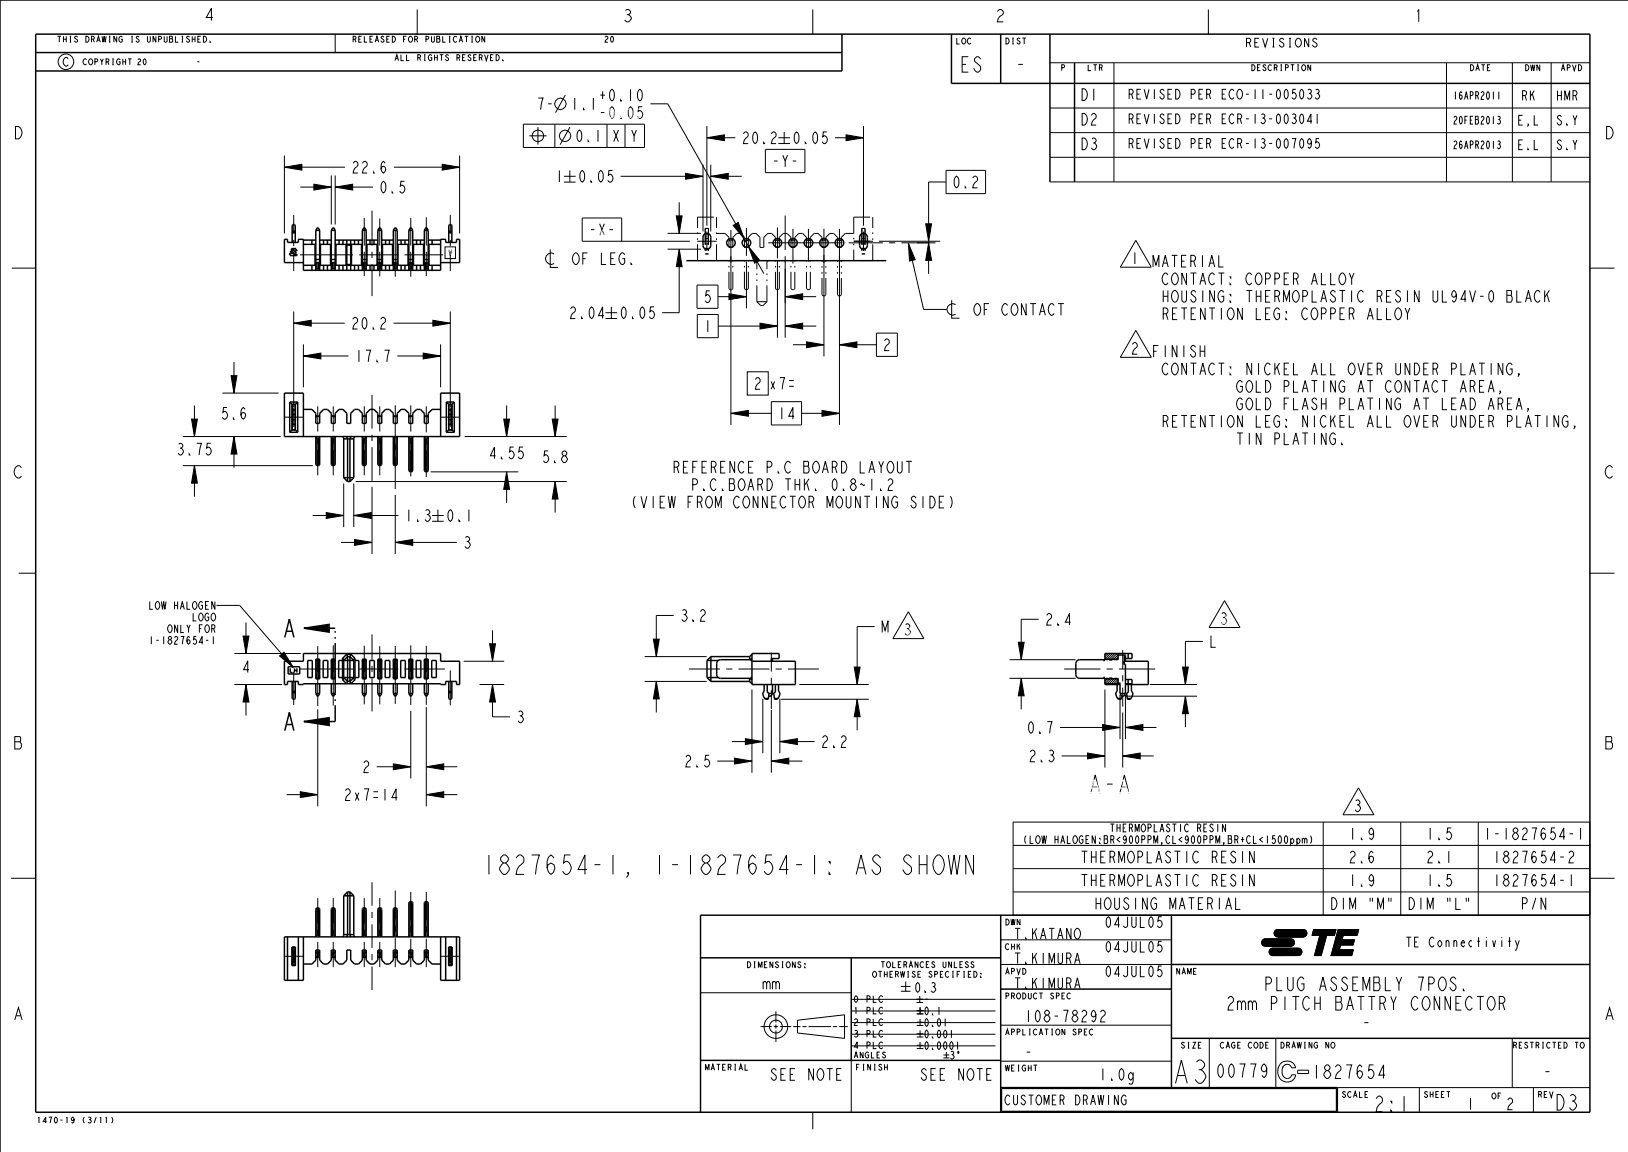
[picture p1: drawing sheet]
<svg xmlns="http://www.w3.org/2000/svg" width="420mm" height="297mm" viewBox="0 0 420 297" stroke-linecap="round" stroke-linejoin="round" font-family="sans-serif">
<defs><g id="words">
<text font-size="7.8" fill="#fff" x="302.4" y="279.3">A3</text>
<text font-size="6.5" fill="#fff" x="124.1" y="225.4">1827654-1, 1-1827654-1: AS SHOWN</text>
<text font-size="6.1" fill="#fff" x="280.7" y="204.5">A-A</text>
<g font-size="5.2" fill="#fff">
<text x="247.4" y="18.6">ES</text>
<text x="261.7" y="18.6">-</text>
<text x="354.2" y="286.6">2:1</text>
<text x="400.9" y="286.2">D3</text>
</g>
<g font-size="4.6" fill="#fff">
<text x="325.9" y="255.4">PLUG ASSEMBLY 7POS.</text>
<text x="316.1" y="260.4">2mm PITCH BATTRY CONNECTOR</text>
<text x="351.1" y="265.4">-</text>
<text x="313.5" y="277.8">00779</text>
<text x="338.2" y="278">1827654</text>
<text x="397.8" y="278">-</text>
</g>
<g font-size="4.1" fill="#fff">
<text x="52.5" y="5.4">4</text>
<text x="160.4" y="5.7">3</text>
<text x="256.6" y="5.7">2</text>
<text x="364.5" y="5.7">1</text>
<text x="3.3" y="35.8">D</text>
<text x="413.7" y="35.8">D</text>
<text x="3.3" y="123.3">C</text>
<text x="413.7" y="123.3">C</text>
<text x="3.3" y="193.1">B</text>
<text x="413.7" y="193.1">B</text>
<text x="3.3" y="263">A</text>
<text x="413.7" y="263">A</text>
</g>
<g font-size="3.9" fill="#fff">
<text x="138.3" y="28.3">7-</text>
<text x="147.1" y="28.3">1.1</text>
<text x="154.3" y="26">+0.10</text>
<text x="278.6" y="25.9">D1</text>
<text x="154.3" y="30.5">-0.05</text>
<text x="278.6" y="32.3">D2</text>
<text x="191.2" y="37">20.2</text>
<text x="204.3" y="37">0.05</text>
<text x="278.6" y="38.6">D3</text>
<text x="90.5" y="44.6">22.6</text>
<text x="143.1" y="47">1</text>
<text x="149" y="47">0.05</text>
<text x="199" y="43">-Y-</text>
<text x="97.7" y="49.8">0.5</text>
<text x="245.6" y="48.4">0.2</text>
<text x="151.7" y="60.7">-X-</text>
<text x="291.6" y="68.1">1</text>
<text x="297" y="68.9">MATERIAL</text>
<text x="299.2" y="73.4">CONTACT: COPPER ALLOY</text>
<text x="299.2" y="77.9">HOUSING: THERMOPLASTIC RESIN UL94V-0 BLACK</text>
<text x="146.6" y="82.1">2.04</text>
<text x="159.7" y="82.1">0.05</text>
<text x="181.3" y="78">5</text>
<text x="299.2" y="82.4">RETENTION LEG: COPPER ALLOY</text>
<text x="90.4" y="84.8">20.2</text>
<text x="181.4" y="85.6">1</text>
<text x="91.4" y="93.3">17.7</text>
<text x="227.6" y="90.4">2</text>
<text x="291.6" y="91.3">2</text>
<text x="297" y="92.1">FINISH</text>
<text x="194.3" y="100.4">2 x7=</text>
<text x="299.2" y="96.6">CONTACT: NICKEL ALL OVER UNDER PLATING,</text>
<text x="317.9" y="101.1">GOLD PLATING AT CONTACT AREA,</text>
<text x="317.9" y="105.6">GOLD FLASH PLATING AT LEAD AREA,</text>
<text x="56.8" y="108.1">5.6</text>
<text x="200.5" y="108.1">14</text>
<text x="299.2" y="110.1">RETENTION LEG: NICKEL ALL OVER UNDER PLATING,</text>
<text x="45.4" y="117.3">3.75</text>
<text x="125.9" y="118.3">4.55</text>
<text x="139.6" y="119.3">5.8</text>
<text x="317.9" y="114.6">TIN PLATING.</text>
<text x="174.1" y="122">REFERENCE P.C BOARD LAYOUT</text>
<text x="163.6" y="131">(VIEW FROM CONNECTOR MOUNTING SIDE)</text>
<text x="178.8" y="126.5">P.C.BOARD THK. 0.8~1.2</text>
<text x="104.3" y="134.4">1.3</text>
<text x="115" y="134.4">0.1</text>
<text x="119.4" y="141.4">3</text>
<text x="175.3" y="160.2">3.2</text>
<text x="269.4" y="161.2">2.4</text>
<text x="314.5" y="161">3</text>
<text x="227.1" y="163.1">M</text>
<text x="232.9" y="163.8">3</text>
<text x="311.8" y="166.9">L</text>
<text x="62.3" y="173.4">4</text>
<text x="133.1" y="186.3">3</text>
<text x="264.8" y="189.1">0.7</text>
<text x="176.4" y="197.7">2.5</text>
<text x="211.6" y="192.7">2.2</text>
<text x="265.2" y="196.4">2.3</text>
<text x="93.3" y="199.2">2</text>
<text x="88.5" y="206.4">2x7=14</text>
<text x="349" y="209.2">3</text>
<text x="347.8" y="216.5">1.9</text>
<text x="367.8" y="216.5">1.5</text>
<text x="382.9" y="216.5">1-1827654-1</text>
<text x="279.1" y="222.5">THERMOPLASTIC RESIN</text>
<text x="347.8" y="222.5">2.6</text>
<text x="367.8" y="222.5">2.1</text>
<text x="385.2" y="222.5">1827654-2</text>
<text x="279.1" y="228.5">THERMOPLASTIC RESIN</text>
<text x="347.8" y="228.5">1.9</text>
<text x="367.8" y="228.5">1.5</text>
<text x="385.2" y="228.5">1827654-1</text>
<text x="282.6" y="234.5">HOUSING MATERIAL</text>
<text x="343.2" y="234.5">DIM &quot;M&quot;</text>
<text x="363.2" y="234.5">DIM &quot;L&quot;</text>
<text x="392.3" y="234.5">P/N</text>
<text x="196.6" y="255">mm</text>
<text x="264.1" y="263.5">108-78292</text>
<text x="264.1" y="272.8">-</text>
<text x="198.4" y="278.5">SEE NOTE</text>
<text x="237.2" y="278.5">SEE NOTE</text>
<text x="283.3" y="278.5">1.0g</text>
<text x="378.2" y="286.1">1</text>
<text x="388.4" y="286.1">2</text>
</g>
<g font-size="3.6" fill="#fff">
<text x="284.8" y="239.1">04JUL05</text>
<text x="261.4" y="242.1">T.KATANO</text>
<text x="284.8" y="245.5">04JUL05</text>
<text x="261.4" y="248.5">T.KIMURA</text>
<text x="284.8" y="251.8">04JUL05</text>
<text x="261.4" y="254.9">T.KIMURA</text>
</g>
<g font-size="3.3" fill="#fff">
<text x="290.8" y="25.5">REVISED PER ECO-11-005033</text>
<text x="392.3" y="25.9">RK</text>
<text x="401.3" y="25.9">HMR</text>
<text x="290.8" y="31.9">REVISED PER ECR-13-003041</text>
<text x="391.3" y="32.2">E,L</text>
<text x="401.3" y="32.2">S.Y</text>
<text x="290.8" y="38.2">REVISED PER ECR-13-007095</text>
<text x="391.3" y="38.6">E.L</text>
<text x="401.3" y="38.6">S.Y</text>
<text x="362.4" y="244.1">TE Connectivity</text>
<text x="235.8" y="255.8">0.3</text>
<text x="259" y="284.8">CUSTOMER DRAWING</text>
</g>
<g font-size="2.9" fill="#fff">
<text x="16" y="17">C</text>
<text x="321" y="12.1">REVISIONS</text>
</g>
<g font-size="2.6" fill="#fff">
<text x="374.8" y="25.6">16APR2011</text>
<text x="374.8" y="32">20FEB2013</text>
<text x="374.8" y="38.3">26APR2013</text>
<text x="38.2" y="157.1">LOW HALOGEN</text>
<text x="49.4" y="160.1">LOGO</text>
<text x="38.2" y="166.1">1-1827654-1</text>
<text x="43" y="163.1">ONLY FOR</text>
<text x="286.5" y="214.5">THERMOPLASTIC RESIN</text>
<text x="264.7" y="217.5">(LOW HALOGEN:BR&lt;900PPM,CL&lt;900PPM,BR+CL&lt;1500ppm)</text>
<text x="238.2" y="258.6">-</text>
<text x="238.2" y="261.6">0.1</text>
<text x="238.2" y="264.6">0.01</text>
<text x="238.2" y="267.6">0.001</text>
<text x="238.2" y="270.6">0.0001</text>
<text x="244.8" y="273.1">3°</text>
</g>
<g font-size="2.2" fill="#fff">
<text x="220" y="258.4">0 PLC</text>
<text x="220" y="261.4">1 PLC</text>
<text x="220" y="264.4">2 PLC</text>
<text x="220" y="267.3">3 PLC</text>
<text x="220" y="270.3">4 PLC</text>
</g>
<g font-size="2" fill="#fff">
<text x="14.6" y="10.9">THIS DRAWING IS UNPUBLISHED.</text>
<text x="90.7" y="10.9">RELEASED FOR PUBLICATION</text>
<text x="155.7" y="10.9">20</text>
<text x="246.5" y="11.3">LOC</text>
<text x="259.2" y="11.3">DIST</text>
<text x="21.2" y="16.7">COPYRIGHT</text>
<text x="35.2" y="16.7">20</text>
<text x="50.5" y="16.7">-</text>
<text x="101.6" y="15.6">ALL RIGHTS RESERVED.</text>
<text x="273.6" y="18.2">P</text>
<text x="280.4" y="18.2">LTR</text>
<text x="322.6" y="18.2">DESCRIPTION</text>
<text x="379" y="18.2">DATE</text>
<text x="393.2" y="18.2">DWN</text>
<text x="402.5" y="18.2">APVD</text>
<text x="116.8" y="64.4" transform="rotate(-180 116.8 64.4)">A</text>
<text x="259.2" y="238.5">DWN</text>
<text x="259.2" y="244.8">CHK</text>
<text x="192.5" y="249.5">DIMENSIONS:</text>
<text x="224.9" y="252">OTHERWISE SPECIFIED:</text>
<text x="227.1" y="249.5">TOLERANCES UNLESS</text>
<text x="259.2" y="251.2">APVD</text>
<text x="303.2" y="251.2">NAME</text>
<text x="259.2" y="257.5">PRODUCT SPEC</text>
<text x="259.2" y="266.8">APPLICATION SPEC</text>
<text x="181.7" y="275.9">MATERIAL</text>
<text x="220.1" y="272.8">ANGLES</text>
<text x="220.6" y="275.9">FINISH</text>
<text x="304.5" y="270.2">SIZE</text>
<text x="314.6" y="270.2">CAGE CODE</text>
<text x="330.1" y="270.2">DRAWING NO</text>
<text x="390.1" y="270.2">RESTRICTED TO</text>
<text x="259.2" y="276.1">WEIGHT</text>
<text x="346" y="282.9">SCALE</text>
<text x="367.2" y="282.9">SHEET</text>
<text x="384.7" y="283.3">OF</text>
<text x="396.6" y="282.9">REV</text>
<text x="9.3" y="289.5">1470-19 (3/11)</text>
</g>
</g></defs>
<g fill="#000">
<path d="M182.4 35.5l4.5-.7v1.5zM218.3 34.8l4.5 .7-4.5 .8zM73.4 43.1l4.5-.7v1.5zM81 47.5l4.5 .7-4.5 .8zM86.5 48.2l4.5-.7v1.5zM114.1 42.4l4.5 .7-4.5 .8zM176.9 44.7l4.5 .8-4.5 .7zM183.4 45.5l4.5-.8v1.5zM174.5 55.7h1.5l-.8 4.5zM175.2 64.2l.8 4.6h-1.5zM189.1 58.1l1.3-.7 1.6 4.3zM188.1 75.7l4.5 .8-4.5 .8z"/>
<path d="M193.1 63.6l2.9 3.5-1.3 .8zM202.6 76.5l4.5-.8v1.6zM234.3 62.7l1.8 4.3-1.5 .3zM238.8 57.7h1.5l-.7 4.5zM239.6 62.6l.7 4.5h-1.5zM75.8 83.3l4.5-.7v1.5zM78.3 91.8l4.5-.8v1.5zM109.2 91l4.5 .8-4.5 .7zM111.7 82.6l4.5 .7-4.5 .8zM196.1 83.3l4.5 .8-4.5 .7zM202.6 84.1l4.5-.8v1.5zM208.1 88.1l4.5 .8-4.5 .7z"/>
<path d="M216.6 88.9l4.5-.8v1.5zM49.4 108.1h1.5l-.7 4.5zM59.6 96.9h1.5l-.7 4.5zM60.4 112.6l.7 4.5h-1.5zM129.9 108.1h1.6l-.8 4.5zM142.5 108.1h1.5l-.8 4.5zM188.6 106.6l4.5-.8v1.5zM212.1 105.8l4.5 .8-4.5 .7zM50.2 120.1l.7 4.5h-1.5zM84.2 132.2l4.5 .7-4.5 .8zM91.3 132.9l4.5-.7v1.5zM91.5 139.1l4.5 .7-4.5 .8z"/>
<path d="M102 139.8l4.5-.7v1.5zM130.7 121.7l.8 4.5h-1.6zM143.2 124.2l.8 4.5h-1.5zM62.7 164h1.5l-.7 4.5zM63.5 176.5l.7 4.5h-1.5zM72.1 169.1l1.2-1 2.3 3.9zM78.4 162l6.5-1v2zM126.3 166h1.5l-.7 4.5zM127.1 176.5l.7 4.5h-1.5zM168.6 164.8h1.5l-.8 4.5zM169.3 175.7l.8 4.5h-1.5zM220.4 172h1.5l-.8 4.5z"/>
<path d="M262.7 165.6h1.5l-.7 4.5zM263.5 174.9l.7 4.5h-1.5zM305.1 172h1.5l-.8 4.5zM305.8 179.5l.8 4.5h-1.5zM78.4 186l6.5-1v2zM101.5 196.9l4.5 .8-4.5 .7zM110 197.7l4.5-.8v1.5zM189.5 195.5l4.5 .7-4.5 .8zM192.3 190.4l4.5 .8-4.5 .8zM199 196.2l4.5-.7v1.5zM201.2 191.2l4.5-.8v1.6zM221.1 180.3l.8 4.5h-1.5z"/>
<path d="M280.5 194.1l4.6 .8-4.6 .8zM284.4 186.8l4.6 .8-4.6 .7zM289.6 194.9l4.5-.8v1.6zM290.3 187.6l4.5-.8v1.5zM77.5 204.1l4.5 .8-4.5 .7zM110 204.9l4.5-.8v1.5z"/>
<path d="M329 239.9l.6-.3h6.6a.95 .95 0 0 1 .9 .9 .95 .95 0 0 1-.8 1l-6.7 .1a.96 .96 0 0 1-.8-.6 .96 .96 0 0 1 .2-1.1z" fill-rule="evenodd"/>
<path d="M345.2 239.6h5.3l-.4 1.5h-3.6l-3.1 5.3z" fill-rule="evenodd"/>
<path d="M325.8 242.3l.6-.3h6.6a.96 .96 0 0 1 .9 .9 .96 .96 0 0 1-.8 1.1h-6.7a.96 .96 0 0 1-.8-.6 .96 .96 0 0 1 .2-1.1z" fill-rule="evenodd"/>
<path d="M327.7 244.7l.7-.2h6.5a.95 .95 0 0 1 1 .8 .95 .95 0 0 1-.9 1.1h-6.6a.96 .96 0 0 1-.9-.6 .96 .96 0 0 1 .2-1.1z" fill-rule="evenodd"/>
<path d="M338.9 239.6h5.8l-.4 1.5h-2.1l-1.4 5.3h-1.7l1.4-5.3h-2z" fill-rule="evenodd"/>
<path d="M345.8 243.6l-.3 1.3h3.6l-.4 1.5h-5.3z" fill-rule="evenodd"/>
<path d="M346.5 241.1l-.3 1.2h3.2l-.3 1.4h-3.3l-2.4 2.7z" fill-rule="evenodd"/>
</g>
<g fill="none" stroke="#000" stroke-width=".38">
<path d="M9.2 8.8h401v278h-401zM9.2 13.6h208M217.2 8.8v9.5h-208M245.5 8.8v12.7h164.7M258.2 8.8v12.7M270.9 8.8v38.1M277.2 16.2v30.7M420 0h-420v297M75.4 60h.8M75.4 59.6h.8M81.5 59.4v10.3M81.5 59.4h1"/>
<path d="M81.9 58.7h.2l.4 .7M81.9 58.7l-.4 .7M82.5 59.4v10.3M85.5 59.4v10.3M85.5 59.4h1M85.9 58.7h.2l.4 .7M85.9 58.7l-.4 .7M86.5 59.4v10.3M93.5 59.4v10.3M93.5 59.4h1M93.9 58.7h.2l.4 .7M93.9 58.7l-.4 .7"/>
<path d="M94.5 59.4v10.3M97.5 59.4v10.3M97.5 59.4h1M97.9 58.7h.2l.4 .7M97.9 58.7l-.4 .7M98.5 59.4v10.3M101.5 59.4v10.3M101.5 59.4l.4-.7h.2l.4 .7M101.5 59.4h1M102.5 59.4v10.3M105.5 59.4v10.3M105.5 59.4h1"/>
<path d="M105.5 59.4l.4-.7h.2l.4 .7M106.5 59.4v10.3M109.5 59.4v10.3M109.5 59.4h1M109.5 59.4l.4-.7h.2l.4 .7M110.5 59.4v10.3M115.8 60h.8M115.8 59.6h.8M116.6 58.1v4.4M116.6 58.1l-.2-.2-.6 .2v4.4M75.1 64.4l.1-.3h1.1l-.1 .3M75.1 64.4h.8l-.1 .3h-.8l-.1 .3h.8l-.1 .3h-.8l-.1 .3h.3l-.2 .3h1.7l.2-.3h-.9l.1-.3h.4l.1-.3h-.4l.1-.3h.4l.1-.3h-.4"/>
<path d="M75.4 62.5v-4.4l.2-.2 .6 .2v4.4M78.3 67.7h-4.9v-6h.8v.8h2.8v-.8h1.3v8h35.4v-8h1.3v.8h2.8v-.8h.8v6h-4.9M78.3 68.4h3.2M78.3 63h3.2M78.3 61.9h3.2M80.5 61.9v1.1M80.5 68.4v1.3M81.5 67.7h1M81.5 69.3h1M81.5 66.9h1M81.5 63.2l-.2-.2v5.4l.2-.2M81.8 67.7l-.1 1.6"/>
<path d="M82.2 67.7l.1 1.6M82.5 63.2l.2-.2v5.4l-.2-.2M82.5 68.4h3M82.5 63h3M82.5 61.9h3M83.5 61.9v1.1M83.5 68.4v1.3M84.5 61.9v1.1M84.5 68.4v1.3M85.5 67.7h1M85.5 69.3h1M85.5 66.9h1"/>
<path d="M85.5 63.2l-.2-.2v5.4l.2-.2M85.8 67.7l-.2 1.6M86.2 67.7l.1 1.6M86.5 63.2l.2-.2v5.4l-.2-.2M86.5 68.4h7M86.5 63h7M86.5 61.9h7M87.5 61.9v1.1M87.5 68.4v1.3M88.5 61.9v1.1M88.5 68.4v1.3M89.5 61.9v1.1"/>
<path d="M89.5 63.2v5M89.5 68.4v1.3M89.5 68.2h1M89.5 63.2h1M89.5 63.2l-.2-.2v5.4l.2-.2M90.5 61.9v1.1M90.5 63.2v5M90.5 68.4v1.3M90.5 63.2l.2-.2v5.4l-.2-.2M91.5 61.9v1.1M91.5 68.4v1.3M92.5 61.9v1.1"/>
<path d="M92.5 68.4v1.3M93.5 67.7h1M93.5 69.3h1M93.5 66.9h1M93.5 63.2l-.2-.2v5.4l.2-.2M93.8 67.7l-.1 1.6M94.2 67.7l.1 1.6M94.5 68.4h3M94.5 63.2l.2-.2v5.4l-.2-.2M94.5 63h3M94.5 61.9h3M95.5 61.9v1.1"/>
<path d="M95.5 68.4v1.3M96.5 61.9v1.1M96.5 68.4v1.3M97.5 67.7h1M97.5 69.3h1M97.5 66.9h1M97.5 63.2l-.2-.2v5.4l.2-.2M97.8 67.7l-.2 1.6M98.2 67.7l.1 1.6M98.5 68.4h3M98.5 63.2l.2-.2v5.4l-.2-.2M98.5 63h3"/>
<path d="M98.5 61.9h3M99.5 61.9v1.1M99.5 68.4v1.3M100.5 61.9v1.1M100.5 68.4v1.3M101.5 67.7h1M101.5 69.3h1M101.5 66.9h1M101.5 63.2l-.2-.2v5.4l.2-.2M101.8 67.7l-.1 1.6M102.2 67.7l.1 1.6M102.5 68.4h3"/>
<path d="M102.5 63h3M102.5 63.2l.2-.2v5.4l-.2-.2M102.5 61.9h3M103.5 61.9v1.1M103.5 68.4v1.3M104.5 61.9v1.1M104.5 68.4v1.3M105.5 67.7h1M105.5 69.3h1M105.5 66.9h1M105.5 63.2l-.2-.2v5.4l.2-.2M105.8 67.7l-.2 1.6"/>
<path d="M106.2 67.7l.1 1.6M106.5 68.4h3M106.5 63h3M106.5 61.9h3M106.5 63.2l.2-.2v5.4l-.2-.2M107.5 61.9v1.1M107.5 68.4v1.3M108.5 61.9v1.1M108.5 68.4v1.3M109.5 67.7h1M109.5 69.3h1M109.5 66.9h1"/>
<path d="M109.5 63.2l-.2-.2v5.4l.2-.2M109.8 67.7l-.1 1.6M110.2 67.7l.1 1.6M110.5 68.4h3.2M110.5 63h3.2M110.5 61.9h3.2M110.5 63.2l.2-.2v5.4l-.2-.2M111.5 61.9v1.1M111.5 68.4v1.3M177.1 67.2h51.5M181.7 60.5a1 1 0 0 1 1.1-.3 1 1 0 0 1 .6 1v2a1.01 1.01 0 0 1-1 1.1 1.01 1.01 0 0 1-1-1.1v-2zM223.8 61.2v2"/>
<path d="M223.8 61.2a1.01 1.01 0 0 0-1-1 1.01 1.01 0 0 0-1 1v2a1.01 1.01 0 0 0 1 1.1 1.01 1.01 0 0 0 1-1.1M74.7 103.7v7.8M74.7 103.7l.7 .6M74.7 111.5h2.1M74.7 103.7h2.1M75.3 110.9v-6.6h.9v6.6M75.3 110.9h.9M75.3 110h.1M75.3 105.2h.1M75.4 110.9l-.7 .6M75.4 109.4h.8M75.4 108.3h.8"/>
<path d="M75.4 106.9h.8M75.4 105.7h.8M76.2 110h.1M76.2 105.2h.1M76.2 110.9l.6 .6M76.8 103.7v7.8M76.8 103.7l-.6 .6h-.8v6.5h.8M78.3 112.6v-11.2h-4.9v11.2h45.2v-11.2h-4.9v11.2M78.3 105.6h2.2l1 1v2.6h1v-2.6l1-1h1l1 1v2.6h1v-2.6l1-1h1l1 1v2.6h1v-2.6l1-1h1l1 1v2.6h1v-2.6l1-1h1l1 1v2.6h1v-2.6l1-1h1l1 1v2.6h1v-2.6l1-1h1l1 1v2.6h1v-2.6l1-1h1l1 1M81.5 112.6v7.1l.3 .4M81.5 112.8h.3v7.3h.4v-7.3h.3M81.5 107.3h1"/>
<path d="M81.8 107.3l-.3 .3M82.2 107.3l.3 .3M82.5 112.6v7.1l-.3 .4M85.5 112.6v7.1l.3 .4M85.5 112.8h.3v7.3h.4v-7.3h.3M85.5 107.3h1M85.8 107.3l-.3 .3M86.2 107.3l.3 .3M86.5 112.6v7.1l-.3 .4M88.4 112.6l.3 .3v10.3M88.7 113.2h2.6M89.4 112.6l.3 .6"/>
<path d="M89.7 113.2v11h.6M90.3 113.2v11M90.5 112.6l-.2 .6M91.6 112.6l-.3 .3v10.3M93.5 112.6v7.2M93.5 112.8h.3v7.3h.4v-7.3h.3M93.5 107.3h1M93.5 119.8l.3 .3M93.8 107.3l-.3 .3M94.2 107.3l.3 .3M94.5 112.6v7.1l-.3 .4M97.5 112.6l.1 7.2"/>
<path d="M97.5 112.8h.3v7.3h.4v-7.3h.3M97.5 107.3h1M97.5 119.8l.3 .3M97.8 107.3l-.3 .3M98.2 107.3l.3 .3M98.5 112.6v7.1l-.3 .4M101.5 112.6v7.2M101.5 112.8h.3v7.3h.4v-7.3h.3M101.5 107.3h1M101.5 119.8l.3 .3M101.8 107.3l-.3 .3M102.2 107.3l.3 .3"/>
<path d="M102.5 112.6v7.1l-.3 .4M105.5 112.6l.1 8.8M105.5 112.8h.3v8.9M105.5 107.3h1M105.8 107.3l-.3 .3M106.2 107.3l.3 .3M106.5 112.6v8.7l-.3 .4M106.5 112.8h-.3v8.9M109.5 112.6v8.8M109.5 112.8h.3v8.9M109.5 107.3h1M109.8 107.3l-.3 .3"/>
<path d="M110.2 107.3l.3 .3M110.5 112.6v8.7l-.3 .4M110.5 112.8h-.3v8.9M111.5 105.6h2.2M111.5 105.6l-1 1v2.6h-1v-2.6M115.1 111.5h2.1M115.1 103.7l.7 .6h.8v6.5h-.8M115.1 103.7h2.1M115.1 103.7v7.8M115.7 110.9h.9M115.7 110h.1M115.7 105.2h.1"/>
<path d="M115.7 110.9v-6.6h.9v6.6M115.7 110.9l-.6 .6M115.8 109.4h.8M115.8 108.3h.8M115.8 106.9h.8M115.8 105.7h.8M116.6 110h.1M116.6 105.2h.1M116.6 110.9l.6 .6M117.2 103.7v7.8M117.2 103.7l-.6 .6M88.7 123.2l1 1"/>
<path d="M88.7 123.2h2.6M91.3 123.2l-1 1M105.5 121.4l.3 .3M105.8 121.7h.4M109.5 121.4l.3 .3M109.8 121.7h.4M73.4 170.5h4.9v-2h35.4v2h4.9v6h-.8v-.8h-2.8v.8h-1.3v-.2h-35.4v.2h-1.3v-.8h-2.8v.8h-.8zM73.5 164.3l1.1-4.7 1.2 4.7M73.9 162.8h1.4M74.3 171.9h3v1.9h-3zM74.9 172.3v1.1h.6M75.4 175.7v4.4l.2 .2 .6-.2v-4.4"/>
<path d="M75.4 178.6h.8M75.4 178.2h.8M76 172.3v1.1M76 172.8h.6M76.6 172.3v1.1M78.4 162l6.5-1v2zM78.4 162h8.1M79.4 170.3h1.2v4.4h-1.2zM81.5 170.5l.3-.4v4.8l-.3-.4M81.5 170h1v5h-1zM81.5 176.3v2.5M81.5 178.8l.4 .7"/>
<path d="M81.5 178.8h1M81.5 174.9h1M81.5 170.1h1M82.5 176.3v2.5M82.5 170.5l-.3-.4v4.8l.3-.4M82.5 178.8l-.4 .7h-.2M83.4 170.3h1.2v4.4h-1.2zM85.5 170.5l.3-.4v4.8l-.3-.4M85.5 170h1v5h-1zM85.5 176.3v2.5M85.5 178.8l.4 .7M85.5 178.8h1"/>
<path d="M85.5 174.9h1M85.5 170.1h1M86.5 176.3v2.5M86.5 170.5l-.3-.4v4.8l.3-.4M86.5 178.8l-.4 .7h-.2M88.4 169.7l.3 .2v5.2l-.3 .1M88.4 170.3h-1v4.4h1M88.4 169.7v5.5M88.4 175.2l1 1.1M89.4 168.7l-1 1M90.3 169.3h-.6v6.4h.6M90.3 169.3v6.4"/>
<path d="M90.3 175.7l1-1h-2.6l1 1-.3 .6M90.5 168.7h-1.1l.3 .6-1 1h2.6l-1-1M90.5 168.7l1.1 1M90.5 168.7l-.2 .6M91.6 169.7v5.5M91.6 170.3h1v4.4h-1M91.6 169.7l-.3 .2v5.2l.3 .1M91.6 175.2l-1.1 1.1-.2-.6M93.5 174.5v.2M93.5 170h1v5h-1zM93.5 176.3v2.5M93.5 178.8h1"/>
<path d="M93.5 178.8l.4 .7M93.5 174.9h1M93.5 170.1h1M93.5 170.3l.3-.2v4.8l-.3-.2M93.5 170.3v.2M94.5 176.3v2.5M94.5 170.5l-.3-.4v4.8l.3-.4M94.5 178.8l-.4 .7h-.2M95.4 170.3h1.2v4.4h-1.2zM97.5 174.5l.1 .2M97.5 170h1v5h-1zM97.5 176.3v2.5"/>
<path d="M97.5 178.8h1M97.5 174.9h1M97.5 178.8l.4 .7M97.5 170.1h1M97.5 170.3l.3-.2v4.8l-.3-.2M97.6 170.3l-.1 .2M98.5 176.3v2.5M98.5 170.5l-.3-.4v4.8l.3-.4M98.5 178.8l-.4 .7h-.2M99.4 170.3h1.2v4.4h-1.2zM101.5 174.5v.2M101.5 170h1v5h-1z"/>
<path d="M101.5 176.3v2.5M101.5 178.8l.4 .7h.2l.4-.7M101.5 178.8h1M101.5 174.9h1M101.5 170.1h1M101.5 170.3l.3-.2v4.8l-.3-.2M101.5 170.3v.2M102.5 176.3v2.5M102.5 170.5l-.3-.4v4.8l.3-.4M103.4 170.3h1.2v4.4h-1.2zM105.5 174.5l.1 .2M105.5 170h1v5h-1z"/>
<path d="M105.5 176.3v2.5M105.5 178.8l.4 .7h.2l.4-.7M105.5 178.8h1M105.5 174.9h1M105.5 170.1h1M105.5 170.3l.3-.2v4.8l-.3-.2M105.6 170.3l-.1 .2M106.5 176.3v2.5M106.5 170.5l-.3-.4v4.8l.3-.4M107.4 170.3h1.2v4.4h-1.2zM109.5 174.5v.2M109.5 170h1v5h-1z"/>
<path d="M109.5 176.3v2.5M109.5 178.8l.4 .7h.2l.4-.7M109.5 178.8h1M109.5 174.9h1M109.5 170.1h1M109.5 170.3l.3-.2v4.8l-.3-.2M109.5 170.3v.2M110.5 176.3v2.5M110.5 170.5l-.3-.4v4.8l.3-.4M111.4 170.3h1.2v4.4h-1.2zM115.8 175.7v4.4l.2 .2 .6-.2M115.8 178.6h.8"/>
<path d="M115.8 178.2h.8M116.6 175.7v4.4M182.4 174.7h2.9M182.4 170.3h2.9M182.4 170.3v4.4M182.4 174.7l1 1M183.4 169.3l-1 1M193.4 169.3h-10v6.4h10M193.4 175.7l.6 .6M193.4 169.3v.8M193.4 174.9v.8M193.5 174.9l.2 .2"/>
<path d="M193.7 169.9v.2M193.7 174.9v.2M193.7 175.1l.3 .1M193.7 169.9l-.2 .2M193.8 170.1v.4M193.8 174.5v.4M194 170.1h-8.1a1 1 0 0 0-1 1v2.8a1.01 1.01 0 0 0 1 1h8.1M194 170.5h11.2v6h-11.2v-8h7v1.3h-2v.7M194 169.7l-.3 .2M194 168.7l-.6 .6M197.1 176.5v1.7a1.21 1.21 0 0 0 .1 1.8l.3 .3h.7l.2-1.6M198 176.5l-.1 1.7 .5 .5"/>
<path d="M198.4 178.8h.9M199.3 169.8v.7M199.3 176.5v2.3M199.3 178.8l-.4 .7h-.6M200 176.5l.1 1.7-.5 .5M200.8 176.5v1.7a1.21 1.21 0 0 1-.1 1.8l-.2 .3h-.7l-.2-1.6M284.8 170.1v.4M284.8 174.5v.4M285 174.9v1.6h3.9M285 176.3h3.9M285 175h3.2M285.9 170h.4l.2 .2 .6-.3 .5 .1"/>
<path d="M286.5 174.7h.1M286.5 170.2h.1M286.5 174.7l.6 .3h1.3v1.3M288.2 176.5v1.7M288.2 178.2a1.21 1.21 0 0 0 .1 1.8l.3 .3h.6l.2-.8M288.2 175l.3 .2M288.2 170h.1M288.2 174.9v.1M288.4 176l.6 .2-.1 2.6M288.4 169l.2-.1 1.7 .1M288.4 168.5v1.5h-3.4M288.5 169.8l-.3 .2"/>
<path d="M288.9 178.8h1.4M288.9 178.8l.5 .7M289.9 170.7l.1 .5 .3 .1v7.5M289.9 170.7l.2-.2h6.1v6h-5.9M290 168.9v2.4M290.3 169.8h1.7v-1.3h-7v1.6h-6.4a1.01 1.01 0 0 0-1.1 1v2.8a1.01 1.01 0 0 0 1.1 1l7.4 .1h.3l.2-.3M290.3 175.2h1.7v1.1h-1.7M290.3 169v1.5M290.3 178.8l-.4 .7h-.6M291 168.5v1.3M291 175.2v1.1M291.1 176.5v.2"/>
<path d="M291.1 176.7v1.5M291.1 178.2l-.5 .5M291.9 176.5v1.7l.4 .4M292.2 178.6l-.2 1.1-.5 .6h-.7l-.2-1.6M73.5 188.4l1.1-4.7 1.2 4.7M73.9 186.8h1.4M78.4 186l6.5-1v2zM78.4 186h8.1M197.3 180.1h.9M199.8 180.1h.9M288.4 180.1h.9M290.8 180.1h.9"/>
<path d="M81.5 234.3v7.2M81.8 234v7.3h-.3M81.8 234h.4M81.8 234l-.3 .3M82.2 234v7.3h.3M82.2 234l.2 .3M82.4 234.3l.1 7.2M85.6 234.3l-.1 7.2M85.8 234v7.3h-.3M85.8 234h.4M85.8 234l-.3 .3M86.2 234v7.3h.3"/>
<path d="M86.2 234l.2 .3M86.4 234.3l.1 7.2M88.7 230.9v10.3l-.3 .4M88.7 230.9h2.6M89.7 229.9l-1 1.1M90.3 229.9h-.6v11M90.3 229.9v11l.2 .7M90.3 229.9l1 1.1M91.3 230.9v10.3l.3 .4M93.5 234.3v7.2M93.8 234v7.3h-.3M93.8 234h.4"/>
<path d="M93.8 234l-.3 .3M94.2 234v7.3h.3M94.2 234l.2 .3M94.4 234.3l.1 7.2M97.6 234.3l-.1 7.2M97.8 234v7.3h-.3M97.8 234h.4M97.8 234l-.3 .3M98.2 234v7.3h.3M98.2 234l.2 .3M98.4 234.3l.1 7.2M101.5 234.3v7.2"/>
<path d="M101.8 234v7.3h-.3M101.8 234h.4M101.8 234l-.3 .3M102.2 234v7.3h.3M102.2 234l.2 .3M102.4 234.3l.1 7.2M105.6 232.7l-.1 8.8M105.8 232.4v8.9h-.3M105.8 232.4h.4M105.8 232.4l-.3 .3M106.2 232.4l.3 .4v8.7M106.2 232.4v8.9h.3"/>
<path d="M109.5 232.7v8.8M109.8 232.4v8.9h-.3M109.8 232.4h.4M109.8 232.4l-.3 .3M110.2 232.4l.3 .4v8.7M110.2 232.4v8.9h.3M258.2 236v50.8M302.2 236v44.4M410.2 236h-229.5v50.8M74.2 241.5v11.2M75.3 244.1h.9v4.8h-.9zM75.4 244.9l.2 .2"/>
<path d="M75.4 244.1v4.8M75.4 247.3l.2 .1M75.4 248.7h.8M75.4 247.1h.8M75.4 246.8h.8M75.4 246.2h.8M75.4 245.9h.8M75.4 244.3h.8M75.5 244.1v.2M75.5 248.7v.2M75.6 245.7v-.7h.4v.7M75.6 247.3v.7"/>
<path d="M75.6 248h.4M75.6 247.3h.4M75.6 245.7h.4M75.6 248l-.2 .2M75.6 245.7l-.2 .1M76 248l.2 .2M76 247.3v.7M76 245.7l.2 .1M76.1 244.1v.2M76.1 248.7v.2M76.2 244.9l-.2 .2M76.2 247.3l-.2 .1"/>
<path d="M77 241.5v11.2M78.3 241.5v11.2h-4.9v-11.2h45.2v11.2h-4.9v-11.2M81.9 246.4l-.4 .4 1 .1-.4-.5M81.9 245.9l-.4-.5h1l-.4 .5M82.1 245.8h-.2v.6h.2M82.1 245.8v.6M85.9 246.4l-.4 .4 1 .1-.4-.5M85.9 245.9l-.4-.5h1l-.4 .5M86.1 245.8h-.2v.6h.2M86.1 245.8v.6M88.7 240.9h2.6M89.7 240.9l-.3 .7"/>
<path d="M93.9 246.4l-.4 .4h1l-.4-.4M93.9 245.9l-.4-.5h1l-.4 .5M94.1 245.8h-.2v.6h.2M94.1 245.8v.6M97.9 246.4l-.4 .4h1l-.4-.4M97.9 245.9l-.4-.5h1l-.4 .5M98.1 245.8h-.2v.6h.2M98.1 245.8v.6M101.9 246.4h.2M101.9 245.8h.2M101.9 245.8v.6M101.9 246.4l-.4 .4h1l-.4-.4"/>
<path d="M101.9 245.9l-.4-.5h1l-.4 .5M102.1 245.8v.6M105.9 246.4h.2M105.9 245.8h.2M105.9 245.8v.6M105.9 246.4l-.4 .4h1l-.4-.4M105.9 245.9l-.4-.5h1l-.4 .5M106.1 245.8v.6M109.5 247.5v-2.6h1v2.6l1 1.1M109.5 247.5l-1 1-1 .1-1-1.1v-2.6h-1v2.6l-1 1-1 .1-1-1.1v-2.6h-1v2.6l-1 1-1 .1-1-1.1v-2.6h-1v2.6l-1 1-1 .1-1-1.1v-2.6h-1v2.6l-1 1-1 .1-1-1.1v-2.6h-1v2.6l-1 1-1 .1-1-1.1v-2.6h-1v2.6l-1 1-1 .1-1-1.1v-2.6h-1v2.6l-1 1.1-2.2-.1M109.9 246.4h.2M109.9 245.8h.2"/>
<path d="M109.9 245.8v.6M109.9 246.4l-.4 .4h1l-.4-.4M109.9 245.9l-.4-.5h1l-.4 .5M110.1 245.8v.6M111.5 248.5h2.2M115 241.5v11.2M115.7 244.1h.9v4.8h-.9zM115.8 244.9l.2 .2M115.8 248.7h.8M115.8 247.1h.8M115.8 246.8h.8M115.8 246.2h.8"/>
<path d="M115.8 245.9h.8M115.8 247.3l.2 .1M115.8 244.3h.8M115.9 244.1v.2M115.9 248.7v.2M116 248h.4M116 247.3h.4M116 245.7h.4M116 245.7v-.7h.4v.7M116 247.3v.7M116 248l-.2 .2M116 245.7l-.2 .1"/>
<path d="M116.4 248l.2 .2M116.4 245.7l.2 .1M116.4 247.3v.7M116.5 244.1v.2M116.5 248.7v.2M116.6 244.1v4.8M116.6 244.9l-.2 .2M116.6 247.3l-.2 .1M117.8 241.5v11.2M180.8 246.9h77.4M219.6 246.9v26.5M258.2 255h44"/>
<path d="M302.2 248.7h108M180.7 273.4h77.5M302.2 267.7h108M258.2 280.4h86.8v6.4M258.4 280.6h86.4v6h-86.4z"/>
<circle cx="188.6" cy="62.6" r="1.11"/>
<circle cx="192.6" cy="62.6" r="1.11"/>
<circle cx="200.6" cy="62.6" r="1.11"/>
<circle cx="204.6" cy="62.6" r="1.1"/>
<circle cx="208.6" cy="62.6" r="1.11"/>
<circle cx="212.6" cy="62.6" r="1.11"/>
<circle cx="216.6" cy="62.6" r="1.11"/>
</g>
<path d="M86.5 170v-8M86.5 176.3v-1.3M86.5 186v-7.2" fill="none" stroke="#000" stroke-width=".38" stroke-dasharray="4.2 1.1 .4 1.1 .4 1.1" stroke-linecap="butt"/>
<g fill="none" stroke="#000" stroke-width=".26">
<path d="M14.8 9.4h1M15.3 9.4v1.5M16.4 10.1h.7M16.4 9.4v1.5M17.1 9.4v1.5M17.6 15.2l-.4-.4a1.15 1.15 0 0 0-.9 1.1 1.15 1.15 0 0 0 .9 1.2l.4-.4M18 10.9h.4M18 9.4h.4M18.2 9.4v1.5M20 9.6l-.3-.2-.4 .2 .6 .7a.41 .41 0 0 1-.2 .6 .41 .41 0 0 1-.5-.4M22.1 9.4a.77 .77 0 0 1 .9 .7 .77 .77 0 0 1-.9 .8zM22.3 15.4l-.3-.2a.78 .78 0 0 0-.6 .7 .78 .78 0 0 0 .6 .8l.3-.3"/>
<path d="M23.1 15.3l.2-.1a.78 .78 0 0 1 .6 .7 .78 .78 0 0 1-.6 .8l-.5-.8zM23.6 10.1l.6-.1v-.5l-.6-.1v1.5M24 10.1l.3 .8M24.5 15.9l.6-.1v-.5l-.6-.1v1.5M24.9 10.9l.5-1.5 .5 1.5M25.1 10.4h.6M25.9 15.2l.4 .7v.8M26.3 9.4l.3 1.5 .3-1.5 .2 1.5 .3-1.5M26.6 15.2l-.3 .7M27.4 15.9l.6-.1v-.5l-.6-.1v1.5M27.8 15.9l.3 .8M28.1 10.9h.4"/>
<path d="M28.1 9.4h.4M28.3 9.4v1.5M29 16.7h.3M29 15.2h.3M29.2 15.2v1.5M30.1 9.4v1.5l-.7-1.5v1.5M31 15.4l-.3-.2a.78 .78 0 0 0-.6 .7 .78 .78 0 0 0 .6 .8l.3-.3v-.5h-.4M31.5 9.6l-.2-.2a.78 .78 0 0 0-.7 .7 .78 .78 0 0 0 .7 .8l.2-.3v-.5h-.3M31.7 15.2v1.5M31.7 15.9h.7M32.4 15.2v1.5M33 15.2h.9"/>
<path d="M33.5 15.2v1.5M33.9 10.9h.4M33.9 9.4h.4M34.1 9.4v1.5M35.6 15.4l.2-.2 .5 .2-.7 1.3h.7M35.9 9.6l-.3-.2-.4 .2 .6 .7a.41 .41 0 0 1-.2 .6 .41 .41 0 0 1-.5-.4M37.1 15.3h.4l.2 .4v.5l-.4 .5-.3-.5zM38 9.4v1.2l.3 .3 .5-.3v-1.2M40.2 9.4v1.5l-.7-1.5v1.5M40.9 10.1l.7-.1v-.5l-.7-.1v1.5M42.4 9.4v1.2l.2 .3 .5-.3v-1.2M43.7 9.4l.8 .1-.1 .5 .1 .6-.1 .3h-.7z"/>
<path d="M43.7 10h.7M45.3 9.4v1.5h.7M46.9 10.9h.3M46.9 9.4h.3M47.1 9.4v1.5M48.9 9.6l-.3-.2-.5 .2 .7 .7a.41 .41 0 0 1-.2 .6 .41 .41 0 0 1-.5-.4M49.6 10.1h.7M49.6 9.4v1.5M50.3 9.4v1.5M50.9 15.9h.5M51 10.1h.5M51.8 9.4h-.8v1.5h.8"/>
<path d="M52.5 9.4a.77 .77 0 0 1 .8 .7 .77 .77 0 0 1-.8 .8zM54.2 10.8l.1 .1zM54.9 4.5h-1.7l1.3-2.4v3.2M86.5 8.8v4.8M91.1 10.1l.6-.1v-.5l-.6-.1v1.5M91.6 10.1l.2 .8M92.5 10.1h.5M93.3 9.4h-.8v1.5h.8M94 9.4v1.5h.7M95.4 10.1h.5M96.2 9.4h-.8v1.5h.8M96.8 10.9l.4-1.5 .5 1.5"/>
<path d="M97 10.4h.5M99.1 9.6l-.3-.2-.5 .2 .8 .8-.1 .4-.4 .1-.4-.4M99.8 10.1h.4M100.5 9.4h-.7v1.5h.7M101.2 9.4a.77 .77 0 0 1 .8 .7 .77 .77 0 0 1-.8 .8zM101.9 15.6l.5-1.5 .4 1.5M102.1 15.1h.5M103.4 14.1v1.5h.8M104.1 10.1h.4M104.8 9.4h-.7v1.5M104.9 14.1v1.5h.7M105.6 9.5l.2-.1a.78 .78 0 0 1 .7 .7 .78 .78 0 0 1-.7 .8l-.4-.8z"/>
<path d="M107 10.1l.6-.1v-.5l-.6-.1v1.5M107.4 10.1l.3 .8M107.6 2.5v6.3M107.8 14.9l.6-.1v-.6l-.6-.1v1.5M108.2 14.9l.3 .7M109.4 14.1h.4M109.4 15.6h.4M109.6 14.1v1.5M109.9 10.1l.6-.1v-.5l-.6-.1v1.5M111.3 9.4v1.2l.3 .3 .4-.3v-1.2M111.4 14.4l-.3-.3a.78 .78 0 0 0-.6 .8 .78 .78 0 0 0 .6 .7l.3-.2v-.5h-.4M112.1 14.1v1.5"/>
<path d="M112.1 14.9h.7M112.7 9.4l.7 .1-.1 .5 .2 .6-.2 .3h-.6zM112.7 10h.6M112.8 14.1v1.5M113.5 14.1h.9M113.9 14.1v1.5M114.2 9.4v1.5h.7M115.7 14.4l-.2-.3-.5 .3 .6 .6a.41 .41 0 0 1-.2 .6 .41 .41 0 0 1-.5-.3M115.8 10.9h.4M115.8 9.4h.4M116 9.4v1.5M117.8 9.6l-.2-.2a.78 .78 0 0 0-.7 .7 .78 .78 0 0 0 .7 .8l.2-.3"/>
<path d="M117.9 14.9l.6-.1v-.6l-.6-.1v1.5M118.3 14.9l.3 .7M118.5 10.9l.4-1.5 .5 1.5M118.6 10.4h.6M119.3 14.9h.5M119.9 9.4h.9M120 14.1h-.7v1.5h.7M120.4 9.4v1.5M121.5 14.4l-.3-.3-.4 .3 .6 .6a.41 .41 0 0 1-.2 .6 .41 .41 0 0 1-.5-.3M121.6 10.9h.4M121.6 9.4h.4M121.8 9.4v1.5"/>
<path d="M122.2 14.9h.5M122.9 14.1h-.7v1.5h.7M123 9.5l.1-.1a.78 .78 0 0 1 .7 .7 .78 .78 0 0 1-.7 .8l-.4-.8zM123.7 14.9l.6-.1v-.6l-.6-.1v1.5M124.1 14.9l.3 .7M125 14.1l.5 1.5 .4-1.5M125 9.4v1.5l-.7-1.5v1.5M126.5 14.9h.5M127.3 14.1h-.8v1.5h.8M128 14.1a.77 .77 0 0 1 .8 .8 .77 .77 0 0 1-.8 .7zM129.7 15.5l.1 .1zM156.1 9.6l.3-.2 .4 .2-.7 1.3h.7"/>
<path d="M157.7 9.5l.2-.1 .2 .1 .2 .4-.1 .7-.3 .3-.4-.5zM161.3 2.7l.4-.2a.8 .8 0 0 1 1 .7l-.6 .6a.89 .89 0 0 1 .5 1.4 .89 .89 0 0 1-1.4-.1M161.7 3.8h.4M209.7 2.5v6.3M246.8 9.8v1.6h.8M248.2 16.6h1M248.4 9.9l.1-.1a.78 .78 0 0 1 .7 .8 .78 .78 0 0 1-.7 .8l-.4-.8zM249.8 14.6h-1.6v4h1.6M250.4 10.1l-.2-.3a.78 .78 0 0 0-.7 .8 .78 .78 0 0 0 .7 .8l.2-.3M253 15.3l-.6-.7a.91 .91 0 0 0-1 1l.6 .7a1.4 1.4 0 0 1 .8 2l-.4 .3a1.28 1.28 0 0 1-1.2-1M257.3 3l.6-.5h.3l.6 .5a1.25 1.25 0 0 1-.9 1.3l-.4 .5-.2 .8h1.5M259.5 9.8a.77 .77 0 0 1 .8 .8 .77 .77 0 0 1-.8 .8z"/>
<path d="M261.2 11.3h.3M261.2 9.8h.3M261.3 9.8v1.5M262.7 16.6h1.2M263.1 10.1l-.2-.3-.5 .3 .7 .7v.4l-.4 .2-.4-.4M263.8 9.8h.9M264.2 9.8v1.5M270.9 16.2h139.3M273.9 17.5l.7-.2v-.5l-.7-.1v1.5M280.7 16.7v1.5h.8M282.1 16.7h.9M282.5 16.7v1.5"/>
<path d="M283.6 17.5l.7-.2v-.5l-.7-.1v1.5M284.1 17.5l.2 .7M287.4 16.2v30.7M311.7 2.5v6.3M321.6 11h.7l.2-.2 .2-.5-.2-.2-.9-.2v2.2M322.3 11l.4 1.1M323 16.7a.77 .77 0 0 1 .8 .8 .77 .77 0 0 1-.8 .7zM323.7 11h.7M324.4 17.5h.5M324.8 9.9h-1.1v2.2h1.1M325.1 16.7h-.7v1.5h.7M325.7 9.9l.7 2.2 .7-2.2"/>
<path d="M326.6 16.9l-.3-.2-.5 .2 .8 .8-.1 .4-.4 .1-.3-.4M328 16.9l-.3-.2a.78 .78 0 0 0-.6 .8 .78 .78 0 0 0 .6 .7l.3-.2M328.3 12.1h.5M328.3 9.9h.5M328.5 9.9v2.2M328.7 17.5l.7-.2v-.5l-.7-.1v1.5M329.2 17.5l.3 .7M330.4 16.7h.3M330.4 18.2h.3M330.5 16.7v1.5M331.2 10.3a.55 .55 0 0 0-.6-.4 .55 .55 0 0 0-.5 .5l.4 .4a.66 .66 0 0 1 .7 .7 .66 .66 0 0 1-.7 .6l-.5-.5M331.6 17.5l.7-.2v-.5l-.7-.1v1.5"/>
<path d="M332.5 9.9h.6M332.5 12.1h.6M332.8 9.9v2.2M333 16.7h.9M333.4 16.7v1.5M334.5 10.1l.3-.2a1.15 1.15 0 0 1 .9 1.1 1.15 1.15 0 0 1-.9 1.1l-.3-.2a1.32 1.32 0 0 1 0-1.8zM334.7 16.7h.3M334.7 18.2h.3M334.9 16.7v1.5M336.1 16.8l.1-.1a.78 .78 0 0 1 .7 .8 .78 .78 0 0 1-.7 .7l-.4-.7zM337.6 9.9v2.2l-1.1-2.2v2.2M338.1 16.7v1.5l-.7-1.5v1.5"/>
<path d="M339.8 10.3l-.4-.4-.6 .2-.1 .3 .4 .4a.66 .66 0 0 1 .7 .7 .66 .66 0 0 1-.7 .6l-.6-.5M365.6 3l.4-.5v3.1M373.2 16.2v30.7M379.4 16.7a.77 .77 0 0 1 .8 .7 .77 .77 0 0 1-.8 .8zM380.7 18.2l.5-1.5 .5 1.5M380.9 17.7h.6M382.2 16.7h.9M382.6 16.7v1.5M383.7 17.5h.5M384.5 16.7h-.8v1.5h.8M390.2 16.2v30.7M393.6 16.7a.77 .77 0 0 1 .8 .8 .77 .77 0 0 1-.8 .7z"/>
<path d="M394.9 16.7l.2 1.5 .3-1.5 .3 1.5 .3-1.5M397.2 16.7v1.5l-.7-1.5v1.5M400.2 16.2v30.7M402.8 18.2l.5-1.5 .4 1.5M403 17.7h.5M404.3 17.5l.7-.2v-.5l-.7-.1v1.5M405.7 16.7l.4 1.5 .5-1.5M407.2 16.7a.77 .77 0 0 1 .8 .8 .77 .77 0 0 1-.8 .7zM4 32.6a1.6 1.6 0 0 1 1.6 .9 1.6 1.6 0 0 1-.3 1.8l-.5 .5h-.8zM135 32h31.3v6h-31.3zM136.5 35h4.5M138.8 32.8v4.5"/>
<path d="M138.9 25.3h1.2l-.6 3M141.4 26.8h.9M143.1 32v6M145.8 24.5l-2.5 4.5M147 32.8l-2.5 4.5M148.3 25.3v3M149.2 33.8l.3-.3a2.04 2.04 0 0 1 0 3 2.11 2.11 0 0 1-.3-2.7zM150.5 28l.2 .3h-.2zM151.7 36.3l.2 .2h-.2zM153.1 25.3v3M154.3 33.5v3M154.9 24.5h1.2"/>
<path d="M155 29h.9M155.5 23.5v2M156.6 32v6M157.6 23.3l.3-.3a2.04 2.04 0 0 1 0 3 2.12 2.12 0 0 1-.3-2.7zM157.6 27.8l.3-.3a2.04 2.04 0 0 1 0 3 2.11 2.11 0 0 1-.3-2.7zM158.3 33.5l1.2 3M159.5 33.5l-1.2 3M160.1 25.8l.2 .2h-.2zM160.1 30.3l.2 .2h-.2zM161.2 32v6M162.4 27.8l.3-.3a2.04 2.04 0 0 1 0 3 2.11 2.11 0 0 1-.3-2.7zM162.7 23v3"/>
<path d="M163 33.5l.6 1.5v1.5M164.2 33.5l-.6 1.5M164.8 23.3l.3-.3a2.04 2.04 0 0 1 0 3 2.12 2.12 0 0 1-.3-2.7zM165.7 27.5h-.9l-.2 1.3 .3-.3a1 1 0 0 1 .9 1 1 1 0 0 1-.9 1l-.4-.5M167.8 26.8h4.5l24.8 43.7M182.4 35.5l4.5-.7v1.5zM182.4 35.5h7.3M182.4 32.5v25.7M191.8 34.5l.5-.5h.3l.4 .5a1.16 1.16 0 0 1-.7 1.3l-.5 1.2h1.2M194.5 34.3l.3-.3a2.04 2.04 0 0 1 0 3 2.11 2.11 0 0 1-.3-2.7zM197.1 36.8l.1 .2h-.1zM197.5 38.5h10.1v6h-10.1z"/>
<path d="M199 34.5l.4-.5h.3l.5 .5a1.15 1.15 0 0 1-.8 1.3l-.4 1.2h1.2M200.8 35.5h3M200.8 37h3M202.3 34v3M205.2 34.3l.3-.3a2.04 2.04 0 0 1 0 3 2.11 2.11 0 0 1-.3-2.7zM207.8 36.8l.1 .2h-.1zM210 34.3l.3-.3a2.04 2.04 0 0 1 0 3 2.11 2.11 0 0 1-.3-2.7zM213.3 34h-.9l-.1 1.3 .3-.3a1 1 0 0 1 .9 1 1 1 0 0 1-.9 1l-.5-.5M215.4 35.5h7.4M218.3 34.8l4.5 .7-4.5 .8zM222.8 32.5v25.7M270.9 34.2h139.3"/>
<path d="M270.9 27.9h139.3M279.2 22.9a1.05 1.05 0 0 1 1.2 .7 1.87 1.87 0 0 1-.6 2.3h-.6zM279.2 29.2a1.05 1.05 0 0 1 1.2 .8 1.87 1.87 0 0 1-.6 2.3h-.6zM279.2 35.6a1.05 1.05 0 0 1 1.2 .7 1.85 1.85 0 0 1-.6 2.3h-.6zM281.6 29.7l.4-.5h.3l.5 .5a1.18 1.18 0 0 1-.8 1.3l-.4 1.3h1.2M281.7 35.8l.3-.2a.69 .69 0 0 1 .8 .7l-.5 .5a.9 .9 0 0 1 .6 1.1 .9 .9 0 0 1-.9 .7l-.4-.5M282 36.8h.3M282.2 22.9v3M291.3 24.3h.6l.4-.4v-.5l-.4-.4h-.6v2.5M291.3 30.6h.6l.4-.4v-.4l-.4-.4h-.6v2.5M291.3 37h.6l.4-.4v-.4l-.4-.5h-.6v2.5M291.9 24.3l.4 1.2"/>
<path d="M291.9 30.6l.4 1.3M291.9 37l.4 1.2M293.3 24.3h.6M293.3 30.6h.6M293.3 37h.6M294.3 23h-1v2.5h1M294.3 29.4h-1v2.5h1M294.3 35.7h-1v2.5h1M295.2 23l.6 2.5 .6-2.5M295.2 29.4l.6 2.5 .6-2.5M295.2 35.7l.6 2.5 .6-2.5M297.8 23v2.5"/>
<path d="M297.8 29.4v2.5M297.8 35.7v2.5M300.3 23.4l-.4-.4a.57 .57 0 0 0-.6 .7l.4 .4a.74 .74 0 0 1 .6 .7 .74 .74 0 0 1-.6 .7l-.5-.6M300.3 29.8l-.4-.4a.57 .57 0 0 0-.6 .6l.4 .4a.74 .74 0 0 1 .6 .8 .74 .74 0 0 1-.6 .7l-.5-.6M300.3 36.2l-.4-.5a.57 .57 0 0 0-.6 .7l.4 .4a.74 .74 0 0 1 .6 .7 .74 .74 0 0 1-.6 .7l-.5-.6M301.3 24.3h.6M301.3 30.6h.6M301.3 37h.6M302.3 23h-1v2.5h1M302.3 29.4h-1v2.5h1M302.3 35.7h-1v2.5h1M303.3 23a1.25 1.25 0 0 1 1.1 .8 1.25 1.25 0 0 1-.2 1.3l-.4 .4h-.5z"/>
<path d="M303.3 29.4a1.25 1.25 0 0 1 1.1 .7 1.25 1.25 0 0 1-.2 1.4l-.4 .4h-.5zM303.3 35.7a1.26 1.26 0 0 1 1.1 .8 1.26 1.26 0 0 1-.2 1.3l-.4 .4h-.5zM307.3 24.3h.6l.4-.4v-.5l-.4-.4h-.6v2.5M307.3 30.6h.6l.4-.4v-.4l-.4-.4h-.6v2.5M307.3 37h.6l.4-.4v-.4l-.4-.5h-.6v2.5M309.3 24.3h.6M309.3 30.6h.6M309.3 37h.6M310.3 23h-1v2.5h1M310.3 29.4h-1v2.5h1M310.3 35.7h-1v2.5h1M311.3 24.3h.6l.4-.4v-.5l-.4-.4h-.6v2.5"/>
<path d="M311.3 30.6h.6l.4-.4v-.4l-.4-.4h-.6v2.5M311.3 37h.6l.4-.4v-.4l-.4-.5h-.6v2.5M311.9 24.3l.4 1.2M311.9 30.6l.4 1.3M311.9 37l.4 1.2M315.3 24.3h.6M315.3 30.6h.6M315.3 37h.6M316.3 23h-1v2.5h1M316.3 29.4h-1v2.5h1M316.3 35.7h-1v2.5h1M318.3 23.4l-.4-.4a1.33 1.33 0 0 0-.9 1.3 1.33 1.33 0 0 0 .9 1.2l.4-.4"/>
<path d="M318.3 29.8l-.4-.4a1.33 1.33 0 0 0-.9 1.2 1.33 1.33 0 0 0 .9 1.3l.4-.4M318.3 36.2l-.4-.5a1.33 1.33 0 0 0-.9 1.3 1.33 1.33 0 0 0 .9 1.2l.4-.4M319.3 30.6h.6l.4-.4v-.4l-.4-.4h-.6v2.5M319.3 37h.6l.4-.4v-.4l-.4-.5h-.6v2.5M319.4 23.2l.3-.2a1.34 1.34 0 0 1 .9 1.3 1.34 1.34 0 0 1-.9 1.2l-.3-.2a1.64 1.64 0 0 1 0-2.1zM319.9 30.6l.4 1.3M319.9 37l.4 1.2M321.4 24.3h.8M321.4 30.6h.8M321.4 37h.8M323.8 23v2.5M323.8 29.4v2.5"/>
<path d="M323.8 35.7v2.5M325.4 29.6l.3-.2a.55 .55 0 0 1 .6 .6l-.4 .4a.76 .76 0 0 1 .5 .9 .76 .76 0 0 1-.7 .6l-.4-.4M325.4 35.9l.3-.2a.56 .56 0 0 1 .6 .7l-.4 .4a.75 .75 0 0 1 .5 .8 .75 .75 0 0 1-.7 .6l-.4-.4M325.7 30.4h.2M325.7 36.8h.2M325.8 23v2.5M327.4 24.3h.8M327.4 30.6h.8M327.4 37h.8M329.6 23.2l.2-.2a1.7 1.7 0 0 1 0 2.5 1.76 1.76 0 0 1-.2-2.3zM329.6 29.6l.2-.2a1.7 1.7 0 0 1 0 2.5 1.77 1.77 0 0 1-.2-2.3zM329.6 35.9l.2-.2a1.7 1.7 0 0 1 0 2.5 1.76 1.76 0 0 1-.2-2.3z"/>
<path d="M331.6 23.2l.2-.2 .2 .2a1.76 1.76 0 0 1-.2 2.3 1.79 1.79 0 0 1-.2-2.3zM331.6 29.6l.2-.2 .2 .2a1.77 1.77 0 0 1-.2 2.3 1.8 1.8 0 0 1-.2-2.3zM331.6 35.9l.2-.2a1.68 1.68 0 0 1 0 2.5 1.79 1.79 0 0 1-.2-2.3zM333.3 35.7h1l-.5 2.5M333.4 29.6l.3-.2a.55 .55 0 0 1 .6 .6l-.4 .4a.75 .75 0 0 1 .5 .9 .75 .75 0 0 1-.7 .6l-.4-.4M333.7 30.4h.2M334.3 23h-.8l-.1 1.1 .3-.2a.84 .84 0 0 1 .7 .8 .84 .84 0 0 1-.7 .8l-.4-.4M335.6 23.2l.2-.2a1.7 1.7 0 0 1 0 2.5 1.76 1.76 0 0 1-.2-2.3zM335.6 29.6l.2-.2a1.7 1.7 0 0 1 0 2.5 1.77 1.77 0 0 1-.2-2.3zM335.6 35.9l.2-.2a1.7 1.7 0 0 1 0 2.5 1.76 1.76 0 0 1-.2-2.3zM337.4 23.2l.3-.2a.55 .55 0 0 1 .6 .7l-.4 .4a.75 .75 0 0 1 .5 .8 .75 .75 0 0 1-.7 .6l-.4-.4M337.7 24.1h.2"/>
<path d="M338.3 36.6l-.1 .4-.4 .2-.4-.2a.99 .99 0 0 1 .4-1.3 1.68 1.68 0 0 1 0 2.5l-.4-.4M338.4 31.3h-1.1l.9-1.9v2.5M339.4 23.2l.3-.2a.56 .56 0 0 1 .6 .7l-.4 .4a.75 .75 0 0 1 .5 .8 .75 .75 0 0 1-.7 .6l-.4-.4M339.7 24.1h.2M339.8 29.4v2.5M340.3 35.7h-.7l-.2 1.1 .3-.2a.84 .84 0 0 1 .7 .8 .84 .84 0 0 1-.7 .8l-.4-.4M375.1 30.3l.3-.3 .3 .1a.68 .68 0 0 1-.3 1.1l-.3 .8h.7M375.1 36.7l.3-.4 .4 .4v.3l-.4 .5-.3 .8h.7M375.5 23.6v2M376.7 30.1l.2-.1a1.46 1.46 0 0 1 0 2 1.59 1.59 0 0 1-.2-1.9zM377.1 24l-.2-.4a1.49 1.49 0 0 0 0 2l.1-.1a.62 .62 0 0 0-.1-1l-.4 .5M377.1 36.7l-.2-.4a1.49 1.49 0 0 0 0 2l.1-.1a.61 .61 0 0 0-.1-1l-.4 .5"/>
<path d="M377.8 25.6l.5-2 .4 2M377.8 38.3l.5-2 .4 2M377.9 31h.4M378 25h.5M378 37.7h.5M378.6 30h-.7v2M379.3 24.6h.4a.56 .56 0 0 0 0-1h-.4v2M379.3 37.3h.4l.3-.3v-.3l-.3-.4h-.4v2M379.3 31h.4M380 30h-.7v2h.7M380.6 30h.6l.1 .1-.1 .7 .2 .9-.2 .3h-.6zM380.6 30.8h.6"/>
<path d="M380.7 24.6h.4a.56 .56 0 0 0 0-1h-.4v2M380.7 37.3h.4l.3-.3v-.3l-.3-.4h-.4v2M381.1 24.6l.3 1M381.1 37.3l.3 1M382.1 24l.3-.4 .3 .2a.67 .67 0 0 1-.3 1l-.3 .8h.7M382.1 30.3l.3-.3 .3 .1a.68 .68 0 0 1-.3 1.1l-.3 .8h.7M382.1 36.7l.3-.4 .4 .4v.3l-.4 .5-.3 .8h.7M383.7 23.8l.2-.2a1.46 1.46 0 0 1 0 2 1.6 1.6 0 0 1-.2-1.8zM383.7 30.1l.2-.1a1.46 1.46 0 0 1 0 2 1.59 1.59 0 0 1-.2-1.9zM383.7 36.5l.2-.2a1.46 1.46 0 0 1 0 2 1.59 1.59 0 0 1-.2-1.8zM385.3 23.6v2M385.3 30v2"/>
<path d="M385.3 36.3v2M386.4 30.1l.2-.1 .3 .1 .1 .4-.3 .3a.62 .62 0 0 1 .4 .7 .62 .62 0 0 1-.5 .5l-.3-.3M386.4 36.5l.3-.2 .3 .4-.3 .5a.62 .62 0 0 1 .4 .6 .62 .62 0 0 1-.5 .5l-.3-.3M386.6 30.8h.1M386.6 37.2h.1M386.7 23.6v2M391.8 31h.6M391.8 37.3h.6M392.8 24.6h.6l.4-.4v-.4l-.4-.4h-.6v2.5M392.8 29.7h-1v2.5h1M392.8 36.1h-1v2.5h1M393.4 24.6l.4 1.3"/>
<path d="M394.2 38.4l.1 .2zM394.3 32.2l-.1-.2 .1 .2-.3 .5M394.8 23.4v2.5M395.3 24.2l.5 1.7M395.8 29.7v2.5h1M395.8 36.1v2.5h1M395.8 23.4l-1 1.5M401.8 23.4v2.5M401.8 24.6h1M402.8 23.4v2.5M402.8 30.1l-.4-.4a.58 .58 0 0 0-.6 .7l.4 .4a.74 .74 0 0 1 .6 .7 .74 .74 0 0 1-.6 .7l-.5-.6M402.8 36.5l-.4-.4a.59 .59 0 0 0-.6 .6l.4 .4a.74 .74 0 0 1 .6 .8 .74 .74 0 0 1-.6 .7l-.5-.6"/>
<path d="M403.7 25.9v-2.5l.6 2.1 .6-2.1v2.5M404.2 32l.1 .2zM404.2 38.4l.1 .2zM405.8 24.6h.6l.4-.4v-.4l-.4-.4h-.6v2.5M405.8 29.7l.5 1.3v1.2M405.8 36.1l.5 1.2v1.3M406.4 24.6l.4 1.3M406.8 29.7l-.5 1.3M406.8 36.1l-.5 1.2M414.5 32.6a1.6 1.6 0 0 1 1.7 1.6 1.6 1.6 0 0 1-1.7 1.6zM73.4 43.1l4.5-.7v1.5zM73.4 40.1v20.1"/>
<path d="M73.4 43.1h15.6M75.8 55.4v4.9M77.5 48.2h8M81 47.5l4.5 .7-4.5 .8zM85.5 45.2v12.7M86.5 48.2l4.5-.7v1.5zM86.5 45.2v12.7M86.5 48.2h9.7M91.1 42.1l.5-.5h.3l.4 .5a1.15 1.15 0 0 1-.7 1.3l-.5 1.2h1.2M93.5 42.1l.5-.5h.3l.4 .5a1.15 1.15 0 0 1-.7 1.3l-.5 1.2h1.2M94 56.2v7.1M96 54.3v9"/>
<path d="M96.4 44.4l.1 .2h-.1zM98 56.3v7M98.6 47l.3-.3a2.02 2.02 0 0 1 0 3.1 2.14 2.14 0 0 1-.3-2.8zM99.4 42.1l-.5-.5a2.04 2.04 0 0 0 0 3 1 1 0 0 0 0-1.7l-.4 .2-.2 .5M101.2 49.5l.1 .3h-.1zM101.6 43.1h17M102 59.4v12M104.3 46.7h-.9l-.1 1.3 .3-.3a1.01 1.01 0 0 1 .9 1 1.01 1.01 0 0 1-.9 1.1l-.5-.6M106 56.2v7.1M110 56v7.3M114.1 42.4l4.5 .7-4.5 .8zM116.2 55.4v4.9"/>
<path d="M118.6 40.1v20.1M144.3 44v3M145.5 45.5h3M145.5 47h3M147 44v3M149.9 44.2l.3-.2a2.02 2.02 0 0 1 0 3 2.14 2.14 0 0 1-.3-2.8zM152.4 59.2h.9M152.5 46.7l.1 .3h-.1zM154.7 57.7l1.2 3M154.7 44.2l.3-.2a2.02 2.02 0 0 1 0 3 2.14 2.14 0 0 1-.3-2.8zM155.9 57.7l-1.2 3M157.2 59.2h.9"/>
<path d="M158 44h-.9l-.1 1.2 .2-.2a1.01 1.01 0 0 1 1 1 1.01 1.01 0 0 1-1 1l-.4-.5M160.1 45.5h21.3M174.5 55.7h1.5l-.8 4.5zM175.2 52.2v8M176.9 44.7l4.5 .8-4.5 .7zM181.4 42.5v17.2M182.4 59.7v5M183.4 45.5l4.5-.8v1.5zM183.4 45.5h8M183.4 42.5v17.2M188.6 59.3v50.3M189.1 58.1l1.3-.7 1.6 4.3z"/>
<path d="M192.6 58.8v7.2M199.7 41.5h.9M200.6 58.7v7.9M202 40l.6 1.5v1.5M202.6 55.6v8.9M203.2 40l-.7 1.5M204.5 41.5h.9M204.6 59v9M208.6 59v8.4M212.6 59v32.9M216.6 59v50.6M222.8 59.7v5"/>
<path d="M238.8 57.7h1.5l-.7 4.5zM244.1 46.9h-4.5v15.3M244.1 43.9h10.2v6h-10.2zM246.5 45.7l.3-.3a2.04 2.04 0 0 1 0 3 2.11 2.11 0 0 1-.3-2.7zM249 48.2l.2 .2h-.2zM251 45.9l.4-.5h.3l.5 .5a1.17 1.17 0 0 1-.8 1.3l-.4 1.2h1.2M270.9 40.6h139.3M270.9 46.9h139.3M3 69.1h6.2M75.8 61.9v1.6M75.8 65v4.9M77.4 65.7h13.7"/>
<path d="M92.7 65.7h10.1M94 64.9v6.3M96 64.9v1.6M96 68.1v8.2M98 64.9v6.4M104.4 65.7h9.9M106 64.9v6.5M110 64.9v6.3M114.8 63.7h2.7v3h-2.7zM115.8 64.4l.4 1.5 .3-1.5M115.9 64.9h.5M116.2 61.9v1.6"/>
<path d="M116.2 65v4.9M142 64.3v4.7h2M143 65.4a1.48 1.48 0 0 0-2.3 1.3 1.48 1.48 0 0 0 2.3 1.3M147.2 79.6l.5-.5h.3l.4 .5a1.15 1.15 0 0 1-.7 1.3l-.5 1.2h1.2M148.1 65.4l.3-.2a1.6 1.6 0 0 1 1.1 1.5 1.6 1.6 0 0 1-1.1 1.5l-.3-.2a1.94 1.94 0 0 1 0-2.6zM150.4 66.7h.7M151.6 65.2h-1.2v3M152.3 79.4l.3-.3a2.02 2.02 0 0 1 0 3 2.12 2.12 0 0 1-.3-2.7zM155.1 65.2v3h1.3M157.5 66.7h.8M157.7 79.1v3M158.8 65.2h-1.3v3h1.3"/>
<path d="M160.4 62.2v-6h-10.2v6h27.8M160.6 79.4l.3-.3a2.02 2.02 0 0 1 0 3 2.12 2.12 0 0 1-.3-2.7zM161.2 65.7l-.5-.5a1.6 1.6 0 0 0-1.1 1.5 1.6 1.6 0 0 0 1.1 1.5l.5-.5v-1h-.6M162.8 67.9l.2 .3h-.2zM165.4 79.4l.3-.3a2.02 2.02 0 0 1 0 3 2.12 2.12 0 0 1-.3-2.7zM168.7 79.1h-.9l-.1 1.3 .3-.3a1 1 0 0 1 .9 1 1 1 0 0 1-.9 1l-.5-.5M172.2 64.2h8.7M172.2 60.2h8.7M175.2 64.2v16.4h-4.4M175.2 64.2l.8 4.6h-1.5zM179.8 73.5h5.4v6h-5.4zM179.9 62.2h5"/>
<path d="M183.1 75h-.9l-.1 1.2 .3-.2a1.01 1.01 0 0 1 .9 1 1.01 1.01 0 0 1-.9 1l-.5-.5M185.2 76.5h7.4M188.1 75.7l4.5 .8-4.5 .8zM192.6 67.5v12M193.1 63.6l2.9 3.5-1.3 .8zM198.2 62.6h19.2M200.6 67.3v19.8M202.6 76.5l4.5-.8v1.6zM202.6 76.5h8M202.6 66.1v21M219 62.6h8.8M220.3 62.2h5"/>
<path d="M226.8 62.2h15.8M229.3 62.6h1.6M232.5 62.6h8.8M234.3 62.7l1.8 4.3-1.5 .3zM234.3 62.7l4 17.1h6M239.6 62.6v8M239.6 62.6l.7 4.5h-1.5zM245.5 77.4v4.6h2M246.5 78.5a1.48 1.48 0 0 0-2.2 1.3 1.48 1.48 0 0 0 2.2 1.2M251.7 78.5l.3-.2a1.6 1.6 0 0 1 1 1.5 1.6 1.6 0 0 1-1 1.5l-.3-.3a1.94 1.94 0 0 1 0-2.5zM253.9 79.8h.8M255.1 78.3h-1.2v3"/>
<path d="M259.9 78.8l-.4-.5a1.6 1.6 0 0 0-1.1 1.5 1.6 1.6 0 0 0 1.1 1.5l.4-.5M261.3 78.5l.3-.2a1.6 1.6 0 0 1 1 1.5 1.6 1.6 0 0 1-1 1.5l-.3-.3a1.97 1.97 0 0 1 0-2.5zM264.7 78.3v3l-1.2-3v3M265.8 78.3h1.5M266.5 78.3v3M271.9 78.8l-.4-.5a1.6 1.6 0 0 0-1.1 1.5 1.6 1.6 0 0 0 1.1 1.5l.4-.5M273 78.3h1.5M273.7 78.3v3M292.8 65.1v3M293 62l4 6.9h-8zM297.5 68.8v-3l.7 2.5 .8-2.5v3M299.9 68.8l.7-3 .8 3"/>
<path d="M300.1 74.9v3M300.1 76.4h1.2M300.2 67.8h.9M301.3 74.9v3M301.3 70.9l-.5-.5a1.6 1.6 0 0 0-1 1.5 1.6 1.6 0 0 0 1 1.5l.5-.5M302.3 65.8h1.5M302.6 70.7l.3-.3a1.6 1.6 0 0 1 1.1 1.5 1.6 1.6 0 0 1-1.1 1.5l-.3-.2a1.96 1.96 0 0 1 0-2.5zM302.6 75.1l.3-.2a1.6 1.6 0 0 1 1.1 1.5 1.6 1.6 0 0 1-1.1 1.5l-.3-.2a1.98 1.98 0 0 1 0-2.6zM303 65.8v3M303.7 79.4h-1.2v3h1.2M304.7 79.4h1.5M304.8 67.3h.8"/>
<path d="M304.9 74.9v2.5l.4 .5h.3l.5-.5v-2.5M305.5 79.4v3M306 65.8h-1.2v3h1.2M306.1 70.4v3l-1.2-3v3M307.1 70.4h1.5M307.2 67.3h.8l.4-.5v-.5l-.4-.5h-.8v3M307.9 70.4v3M308 67.3l.4 1.5M308.5 75.4l-.5-.5a.69 .69 0 0 0-.7 .7l.4 .5a.95 .95 0 0 1 .8 .8 .95 .95 0 0 1-.5 1l-.6-.2-.3-.5M308.5 79.4h-1.2v3h1.2M309.5 73.4l.8-3 .8 3M309.8 72.4h.9"/>
<path d="M310.2 65.8v3M310.3 74.9v3M310.9 79.4v3l-1.2-3v3M311.9 68.8l.7-3 .8 3M311.9 79.4h1.5M312.2 67.8h.9M312.7 79.4v3M313.3 70.9l-.4-.5a1.6 1.6 0 0 0-1.1 1.5 1.6 1.6 0 0 0 1.1 1.5l.4-.5M313.3 74.9v3l-1.2-3v3M314.3 70.4h1.5M314.4 65.8v3h1.2M315.1 70.4v3"/>
<path d="M315.1 79.4v3M315.7 75.4l-.5-.5a1.6 1.6 0 0 0-1 1.5 1.6 1.6 0 0 0 1 1.5l.5-.5v-1h-.6M317 79.6l.3-.2a1.6 1.6 0 0 1 1.1 1.5 1.6 1.6 0 0 1-1.1 1.5l-.3-.3a1.96 1.96 0 0 1 0-2.5zM317.3 73.1l.2 .3h-.2zM317.3 71.4h.2v.3zM317.3 77.6l.2 .3h-.2zM317.3 75.9h.2v.3zM320.5 79.4v3l-1.2-3v3M321.5 74.9h1.5M322.3 74.9v3M322.9 70.9l-.5-.5a1.6 1.6 0 0 0-1 1.5 1.6 1.6 0 0 0 1 1.5l.5-.5M324.1 79.4v3h1.2"/>
<path d="M324.1 76.4h1.2M324.1 74.9v3M324.2 70.7l.3-.3a1.6 1.6 0 0 1 1.1 1.5 1.6 1.6 0 0 1-1.1 1.5l-.3-.2a1.96 1.96 0 0 1 0-2.5zM325.3 74.9v3M326.5 71.9h.8l.4-.5v-.5l-.4-.5h-.8v3M326.5 76.4h.7M327.7 74.9h-1.2v3h1.2M327.7 79.4h-1.2v3h1.2M328.9 71.9h.8l.4-.5v-.5l-.4-.5h-.8v3M328.9 76.4h.8l.4-.5v-.5l-.4-.5h-.8v3M329.6 76.4l.5 1.5M330.1 79.9l-.5-.5a1.6 1.6 0 0 0-1 1.5 1.6 1.6 0 0 0 1 1.5l.5-.5v-1h-.6"/>
<path d="M331.1 77.9v-3l.8 2.5 .8-2.5v3M331.3 71.9h.7M332.5 70.4h-1.2v3h1.2M333.7 71.9h.7l.5-.5v-.5l-.5-.5h-.7v3M333.8 75.1l.4-.2a1.6 1.6 0 0 1 1 1.5 1.6 1.6 0 0 1-1 1.5 1.87 1.87 0 0 1-.4-2.8zM334.4 71.9l.5 1.5M336.1 76.4h.7l.5-.5v-.5l-.5-.5h-.7v3M337.3 79.9l-.5-.5a1.6 1.6 0 0 0-1 1.5 1.6 1.6 0 0 0 1 1.5l.5-.5M338.3 73.4l.8-3 .7 3M338.5 74.9v3h1.2M338.6 79.6l.3-.2a1.6 1.6 0 0 1 1.1 1.5 1.6 1.6 0 0 1-1.1 1.5l-.3-.3a1.96 1.96 0 0 1 0-2.5zM338.6 72.4h.9"/>
<path d="M340.7 77.9l.8-3 .7 3M340.9 70.4v3h1.2M341 76.9h.9M343.3 70.4v3h1.2M344.5 75.4l-.4-.5a.69 .69 0 0 0-.8 .7l.4 .5a.96 .96 0 0 1 .8 .8 .96 .96 0 0 1-.4 1 .99 .99 0 0 1-1-.7M345.5 74.9h1.5M345.8 70.7l.3-.3a1.67 1.67 0 0 1 1.2 1.4 1.67 1.67 0 0 1-.9 1.6 1.64 1.64 0 0 1-.6-2.7zM346.3 74.9v3M346.9 79.4h-1.2v3h1.2M348.1 70.4l.6 1.5v1.5M348.7 74.9v3M349.3 70.4l-.6 1.5"/>
<path d="M351.7 75.4l-.5-.5a1.6 1.6 0 0 0-1 1.5 1.6 1.6 0 0 0 1 1.5l.5-.5M355.3 76.4h.8l.4-.5v-.5l-.4-.5h-.8v3M355.3 79.4v3h1.2M356 76.4l.5 1.5M357.7 79.4v3h1.2M357.7 76.4h.7M358.9 74.9h-1.2v3h1.2M360.2 79.6l.3-.2a1.66 1.66 0 0 1 1.2 1.4 1.66 1.66 0 0 1-.8 1.6 1.65 1.65 0 0 1-.7-2.8zM361.3 75.4l-.5-.5a.69 .69 0 0 0-.7 .7l.4 .5a.95 .95 0 0 1 .8 .8 .95 .95 0 0 1-.5 1h-.3l-.6-.7M362.5 79.4l.6 1.5v1.5M363.1 74.9v3M363.7 79.4l-.6 1.5"/>
<path d="M366.1 74.9v3l-1.2-3v3M369.7 74.9v2.5l.4 .5h.3l.5-.5v-2.5M372.1 74.9v3h1.2M375.7 75.9l-.2 .5-.4 .3-.5-.3a1.18 1.18 0 0 1 .5-1.5 2.02 2.02 0 0 1 0 3l-.5-.5M378.3 77.2h-1.4l1-2.3v3M379.1 74.9l.8 3 .8-3M381.8 76.4h.9M384.4 75.1l.3-.2a2.04 2.04 0 0 1 0 3 2.11 2.11 0 0 1-.3-2.8zM388.7 74.9h1.1l.1 .2-.1 1 .3 .6v.7l-.3 .5h-1.1zM388.7 76.1h1.1M391.3 74.9v3h1.2M393.5 77.9l.8-3 .8 3"/>
<path d="M393.8 76.9h.9M397.3 75.4l-.5-.5a1.66 1.66 0 0 0-1.1 1.4 1.66 1.66 0 0 0 .8 1.6h.3l.5-.5M398.5 74.9v3M399.1 75.9l.6 2M399.7 74.9l-1.2 1.8M410.2 69.1h6.3M59.6 96.9h1.5l-.7 4.5zM60.4 93.4v8M75.8 83.3l4.5-.7v1.5zM75.8 80.3v24.6M75.8 83.3h13.1M78.3 91.8l4.5-.8v1.5z"/>
<path d="M78.3 88.8v11.1M78.3 91.8h11.6M91 82.3l.5-.5h.3l.4 .5a1.16 1.16 0 0 1-.7 1.3l-.5 1.2h1.2M92.6 90.3v3M93.7 82.1l.3-.3a2.02 2.02 0 0 1 0 3 2.13 2.13 0 0 1-.3-2.7zM94.4 90.3h1.2l-.6 3M96.3 84.6l.1 .2h-.1zM97.2 93l.2 .3h-.2zM98.2 82.3l.5-.5h.3l.4 .5a1.16 1.16 0 0 1-.7 1.3l-.5 1.2h1.2M99.2 90.3h1.2l-.6 3M101.5 83.3h14.7M102.5 91.8h11.2"/>
<path d="M109.2 91l4.5 .8-4.5 .7zM111.7 82.6l4.5 .7-4.5 .8zM113.7 88.8v11.1M116.2 80.3v24.6M150.1 81.9l.1 .2h-.1zM155.8 81.4h-1.4l1.1-2.3v3M156.2 80.6h3M156.2 82.1h3M163.2 81.9l.1 .2h-.1zM179.9 81.1h5.4v6h-5.4zM182.6 82.6v3M185.3 84.1h15.3"/>
<path d="M192.8 95.9h5.4v6h-5.4zM194.9 97.9l.4-.5h.3l.5 .5a1.15 1.15 0 0 1-.8 1.2l-.4 1.3h1.2M196.1 83.3l4.5 .8-4.5 .7zM198.9 98.4l.9 2M199.8 98.4l-.9 2M201.2 97.4h1.2l-.6 3M202.6 84.1l4.5-.8v1.5zM202.6 84.1h8M203.6 98.1h1.2M203.6 99.6h1.2M204.6 88.9h8M208.1 88.1l4.5 .8-4.5 .7z"/>
<path d="M216.6 88.9l4.5-.8v1.5zM216.6 88.9h9.5M226.1 85.9h5.4v6h-5.4zM228.2 87.9l.5-.5h.2l.5 .5a1.16 1.16 0 0 1-.7 1.2l-.5 1.3h1.2M268.2 81.3l.7-3 .8 3M268.5 80.3h.9M292.2 88.8l.4-.5h.3l.5 .5a1.18 1.18 0 0 1-.8 1.3l-.4 1.2h1.2M293 85.2l4 6.9h-8zM297.6 90.6h.8M298.8 89.1h-1.2v3M300.1 80.9h.7l.5-.5v-.5l-.5-.5h-.7v3M300.6 89.1v3"/>
<path d="M300.8 80.9l.5 1.5M301.3 94.1l-.5-.5a1.6 1.6 0 0 0-1 1.5 1.6 1.6 0 0 0 1 1.5l.5-.5M302.5 80.9h.7M302.6 93.9l.3-.3a1.6 1.6 0 0 1 1.1 1.5 1.6 1.6 0 0 1-1.1 1.5l-.3-.2a1.98 1.98 0 0 1 0-2.5zM303.6 89.1v3l-1.2-3v3M305.4 89.1v3M306.1 93.6v3l-1.2-3v3M307.1 93.6h1.5M307.3 80.9h.7M307.9 93.6v3M308.4 89.6l-.4-.5a.69 .69 0 0 0-.8 .7l.5 .5a.89 .89 0 0 1 .7 .9 .89 .89 0 0 1-.7 .9l-.6-.8M309.5 96.6l.8-3 .8 3"/>
<path d="M309.6 90.6h1.2M309.6 89.1v3M309.8 95.6h.9M310.8 89.1v3M313.3 94.1l-.4-.5a1.6 1.6 0 0 0-1.1 1.5 1.6 1.6 0 0 0 1.1 1.5l.4-.5M314.3 93.6h1.5M315.1 93.6v3M317.3 96.4l.2 .2h-.2zM317.3 94.6h.2v.3zM320.5 98.6l-.5-.5a1.6 1.6 0 0 0-1 1.5 1.6 1.6 0 0 0 1 1.5l.5-.5v-1h-.6M321.8 98.4l.3-.3a1.6 1.6 0 0 1 1.1 1.5 1.6 1.6 0 0 1-1.1 1.5l-.3-.2a1.98 1.98 0 0 1 0-2.5zM322.9 93.6v3l-1.2-3v3"/>
<path d="M324.1 98.1v3h1.2M324.7 93.6v3M326.5 98.1a1.05 1.05 0 0 1 1.2 .8 1.86 1.86 0 0 1-.6 2.2h-.6zM326.5 80.9h.7M327.7 94.1l-.4-.5a1.6 1.6 0 0 0-1.1 1.5 1.6 1.6 0 0 0 1.1 1.5l.4-.5M328.9 93.6v3M329.5 94.6l.6 2M330.1 93.6l-1.2 1.8M331.3 99.6h.7l.5-.5v-.5l-.5-.5h-.7v3M331.3 95.1h.7M331.7 82.1l.2 .3h-.2zM331.7 80.4h.2v.3z"/>
<path d="M332.5 93.6h-1.2v3h1.2M333.7 93.6v3h1.2M333.7 98.1v3h1.2M338.3 96.6l.8-3 .7 3M338.3 98.1h1.5M338.6 95.6h.9M339.1 98.1v3M340.9 80.9h.8l.4-.5v-.5l-.4-.5h-.8v3M340.9 93.6v3h1.2M341.5 98.1v3M343.3 80.9h.8l.4-.5v-.5l-.4-.5h-.8v3M343.3 93.6v3h1.2"/>
<path d="M344.5 98.1v3l-1.2-3v3M345.7 80.9h.7M346.9 98.6l-.5-.5a1.6 1.6 0 0 0-1 1.5 1.6 1.6 0 0 0 1 1.5l.5-.5v-1h-.6M348.1 80.9h.7l.5-.5v-.5l-.5-.5h-.7v3M348.2 93.9l.4-.3a1.6 1.6 0 0 1 1 1.5 1.6 1.6 0 0 1-1 1.5l-.4-.2a1.94 1.94 0 0 1 0-2.5zM348.8 80.9l.5 1.5M350.3 93.6l.8 3 .7-3M352.7 82.4l.8-3 .7 3M352.7 98.1h1.5M352.9 95.1h.7M353 81.4h.9M353.5 98.1v3"/>
<path d="M354.1 93.6h-1.2v3h1.2M355.3 95.1h.8l.4-.5v-.5l-.4-.5h-.8v3M356 95.1l.5 1.5M358.9 98.6l-.4-.5a1.6 1.6 0 0 0-1.1 1.5 1.6 1.6 0 0 0 1.1 1.5l.4-.5M360.1 93.6v2.5l.4 .5h.4l.4-.5v-2.5M360.2 98.4l.3-.3a1.66 1.66 0 0 1 1.2 1.4 1.66 1.66 0 0 1-.8 1.6 1.65 1.65 0 0 1-.7-2.7zM363.7 93.6v3l-1.2-3v3M363.7 98.1v3l-1.2-3v3M364.7 98.1h1.5M364.9 93.6a1.03 1.03 0 0 1 1.2 .8 1.86 1.86 0 0 1-.6 2.2h-.6zM365.5 98.1v3M367.3 95.1h.7"/>
<path d="M368.5 93.6h-1.2v3h1.2M369.7 95.1h.7l.5-.5v-.5l-.5-.5h-.7v3M370.4 95.1l.5 1.5M370.9 98.6l-.5-.5a1.66 1.66 0 0 0-1.1 1.4 1.66 1.66 0 0 0 .8 1.6h.3l.5-.5M371.9 98.1h1.5M372.7 98.1v3M374.5 95.1h.7l.5-.5v-.5l-.5-.5h-.7v3M376.9 93.6v3h1.2M379.1 96.6l.8-3 .8 3M379.3 99.6h.7l.5-.5v-.5l-.5-.5h-.7v3M379.4 95.6h.9M380 99.6l.5 1.5"/>
<path d="M381.5 93.6h1.5M381.7 99.6h.7M382.3 93.6v3M382.9 98.1h-1.2v3h1.2M384.7 93.6v3M387.7 93.6v3l-1.2-3v3M390.1 94.1l-.4-.5a1.67 1.67 0 0 0-1.2 1.4 1.67 1.67 0 0 0 .8 1.6h.4l.4-.5v-1h-.6M391.9 96.6l-.2-.2h.2v.2l-.3 .5M46.1 114.5l.3-.2a.69 .69 0 0 1 .8 .7l-.5 .6a.9 .9 0 0 1 .6 1 .9 .9 0 0 1-.9 .7l-.4-.5M46.4 115.5h.3M47.2 112.6h25.2M48.8 117l.2 .3h-.2z"/>
<path d="M49.4 108.1h1.5l-.7 4.5zM50.2 104.6v8M50.8 114.3h1.2l-.6 3M54.4 114.3h-.9l-.2 1.3 .3-.3a1.01 1.01 0 0 1 .9 1 1.01 1.01 0 0 1-.9 1l-.4-.5M57.4 101.4h14.5M58.6 105.1h-.9l-.2 1.2 .3-.2a1.01 1.01 0 0 1 .9 1 1.01 1.01 0 0 1-.9 1l-.4-.5M60.2 107.8l.2 .3h-.2zM60.4 112.6l.7 4.5h-1.5zM60.4 112.6v8M63.2 105.6l-.4-.5a2.04 2.04 0 0 0 0 3 .98 .98 0 0 0 0-1.8l-.5 .3-.1 .5M73.3 107.6h5M75.8 105.1v5"/>
<path d="M82 104.8v6.5M82 112.9v1.5M82 116v6.6M86 104.8v6.5M86 112.9v1.5M86 116v6.6M94 104.8v6.5M94 112.9v1.5M94 116v6.6M96 101.8v8.7M96 112.1v1.6M96 115.3v8.7"/>
<path d="M98 104.8v6.5M98 112.9v1.5M98 116v6.6M102 104.5v8.4M102 114.5v1.6M102 117.7v8.4M106 104.5v6.8M106 112.9v1.6M106 116.1v6.8M110 104.8v6.7M110 113.1v1.6M110 116.3v6.7"/>
<path d="M113.7 107.6h5M116.2 105.1v5M119.9 112.6h26.3M127.9 117.5h-1.4l1.1-2.2v3M129.3 118l.2 .3h-.2zM129.9 108.1h1.6l-.8 4.5zM130.7 104.6v8M132.5 115.3h-.9l-.2 1.2 .4-.2a1.01 1.01 0 0 1 .9 1 1.01 1.01 0 0 1-.9 1l-.5-.5M134.9 115.3h-.9l-.2 1.2 .4-.2a1.01 1.01 0 0 1 .9 1 1.01 1.01 0 0 1-.9 1l-.5-.5M141.4 116.3h-.9l-.1 1.2 .3-.2a1.01 1.01 0 0 1 .9 1 1.01 1.01 0 0 1-.9 1l-.5-.5M142.5 108.1h1.5l-.8 4.5zM143.1 119l.1 .3h-.1z"/>
<path d="M143.2 104.6v8M145.2 117.8l.3-.3a.88 .88 0 0 1 .9 .9 .88 .88 0 0 1-.9 .9l-.3-.3a.79 .79 0 0 1 0-1.2zM145.5 117.5l-.5-.5a.69 .69 0 0 1 .8-.7l.4 .5-.1 .5-.3 .2M177.5 118.9h-1.2v3.1h1.2M179.9 118.9h-1.2v3.1M182.3 118.9h-1.2v3.1h1.2M187.1 118.9h-1.2v3.1h1.2M188.6 106.6l4.5-.8v1.5zM188.6 106.6h10.4M189.5 118.9v3.1l-1.2-3.1v3.1M191.9 119.4l-.4-.5a1.6 1.6 0 0 0-1.1 1.5 1.6 1.6 0 0 0 1.1 1.6l.4-.6M194.3 118.9h-1.2v3.1h1.2"/>
<path d="M199 103.6h7.8v6h-7.8zM201.7 105.1v3M203.9 119.4l-.4-.5a1.66 1.66 0 0 0-1.2 1.4 1.66 1.66 0 0 0 .9 1.7h.3l.4-.6M204.8 107.3h-1.3l1.1-2.2v3M206.8 106.6h9.8M207.4 118.9h1l.2 .3-.2 1 .3 .5v.7l-.3 .6h-1zM210.1 119.2l.3-.3a1.6 1.6 0 0 1 1 1.5 1.6 1.6 0 0 1-1 1.6l-.3-.3a1.94 1.94 0 0 1 0-2.5zM212.1 105.8l4.5 .8-4.5 .7zM217.1 118.9a1.03 1.03 0 0 1 1.2 .8 1.87 1.87 0 0 1-.6 2.3h-.6zM221.9 118.9v3.1h1.2M226.7 118.9l.6 1.5v1.6M227.9 118.9l-.6 1.6"/>
<path d="M229.3 119.2l.3-.3a1.6 1.6 0 0 1 1 1.5 1.6 1.6 0 0 1-1 1.6l-.3-.3a1.97 1.97 0 0 1 0-2.5zM231.5 118.9v2.5l.5 .6h.3l.4-.6v-2.5M233.8 118.9h1.5M234.5 118.9v3M300.1 108.6h.7l.5-.5v-.5l-.5-.5h-.7v3M300.8 108.6l.5 1.5M302.5 108.6h.7M303.7 107.1h-1.2v3h1.2M304.7 107.1h1.5M305.5 107.1v3M307.3 108.6h.7M308.5 107.1h-1.2v3h1.2"/>
<path d="M310.9 107.1v3l-1.2-3v3M311.9 107.1h1.5M312.7 107.1v3M315.1 107.1v3M317 107.4l.3-.3a1.6 1.6 0 0 1 1.1 1.5 1.6 1.6 0 0 1-1.1 1.5l-.3-.2a1.97 1.97 0 0 1 0-2.5zM319.1 111.6h1.5M319.9 111.6v3M320.5 103.1l-.5-.5a1.6 1.6 0 0 0-1 1.5 1.6 1.6 0 0 0 1 1.5l.5-.5v-1h-.6M320.5 107.1v3l-1.2-3v3M321.8 102.9l.3-.3a1.6 1.6 0 0 1 1.1 1.5 1.6 1.6 0 0 1-1.1 1.5l-.3-.2a1.98 1.98 0 0 1 0-2.5zM322.3 111.6v3M324.1 102.6v3h1.2"/>
<path d="M324.1 107.1v3h1.2M325.3 111.6v3l-1.2-3v3M326.5 102.6a1.05 1.05 0 0 1 1.2 .8 1.86 1.86 0 0 1-.6 2.2h-.6zM326.5 108.6h.7M327.7 107.1h-1.2v3h1.2M328.9 113.1h.8l.4-.5v-.5l-.4-.5h-.8v3M330.1 107.6l-.5-.5a1.6 1.6 0 0 0-1 1.5 1.6 1.6 0 0 0 1 1.5l.5-.5v-1h-.6M331.3 111.6v3h1.2M331.3 104.1h.7M331.7 109.9l.2 .2h-.2zM331.7 108.1h.2v.3zM332.5 102.6h-1.2v3"/>
<path d="M333.5 114.6l.8-3 .7 3M333.7 102.6v3h1.2M333.8 113.6h.9M335.9 101.1l.8-3 .7 3M335.9 105.6l.8-3 .7 3M335.9 111.6h1.5M336.2 100.1h.9M336.2 104.6h.9M336.7 111.6v3M337.3 107.1v3l-1.2-3v3M339.1 107.1v3M339.1 111.6v3"/>
<path d="M339.7 103.1l-.5-.5a.69 .69 0 0 0-.7 .8l.4 .5a.94 .94 0 0 1 .8 .8 .94 .94 0 0 1-.5 .9l-.6-.2-.3-.5M340.9 104.1h1.2M340.9 102.6v3M342.1 102.6v3M342.1 107.6l-.5-.5a1.6 1.6 0 0 0-1 1.5 1.6 1.6 0 0 0 1 1.5l.5-.5M342.1 111.6v3l-1.2-3v3M343.3 107.1v3M343.9 108.1l.6 2M344.5 112.1l-.4-.5a1.6 1.6 0 0 0-1.1 1.5 1.6 1.6 0 0 0 1.1 1.5l.4-.5v-1h-.6M344.5 107.1l-1.2 1.8M345.7 104.1h.7l.5-.5v-.5l-.5-.5h-.7v3M345.7 108.6h.7"/>
<path d="M346.1 114.4l.2 .2h-.2zM346.9 107.1h-1.2v3h1.2M348.1 102.6v3h1.2M348.1 107.1v3h1.2M350.3 101.1l.8-3 .7 3M350.3 105.6l.8-3 .7 3M350.6 100.1h.9M350.6 104.6h.9M352.7 110.1l.8-3 .7 3M352.7 102.6h1.5M353 109.1h.9M353.5 102.6v3"/>
<path d="M355.3 107.1v3h1.2M355.9 102.6v3M357.7 107.1v3h1.2M358.9 102.6v3l-1.2-3v3M361.3 103.1l-.4-.5a1.66 1.66 0 0 0-1.2 1.4 1.66 1.66 0 0 0 .8 1.6h.4l.4-.5v-1h-.6M362.6 107.4l.4-.3a1.6 1.6 0 0 1 1 1.5 1.6 1.6 0 0 1-1 1.5 1.89 1.89 0 0 1-.4-2.7zM364.7 105.6l.8-3 .7 3M364.7 107.1l.8 3 .7-3M365 104.6h.9M367.1 101.1l.8-3 .7 3M367.1 102.6h1.5M367.3 108.6h.7"/>
<path d="M367.4 100.1h.9M367.9 102.6v3M368.5 107.1h-1.2v3h1.2M369.7 108.6h.7l.5-.5v-.5l-.5-.5h-.7v3M370.4 108.6l.5 1.5M372.1 102.6v3h1.2M374.5 107.1v2.5l.4 .5h.3l.5-.5v-2.5M374.5 104.1h.7M375.7 102.6h-1.2v3h1.2M376.7 101.1l.8-3 .8 3M376.7 105.6l.8-3 .8 3M377 100.1h.9"/>
<path d="M377 104.6h.9M378.1 107.1v3l-1.2-3v3M379.3 102.6a1.03 1.03 0 0 1 1.2 .8 1.86 1.86 0 0 1-.6 2.2h-.6zM379.3 107.1a1.03 1.03 0 0 1 1.2 .8 1.87 1.87 0 0 1-.6 2.2h-.6zM381.7 108.6h.7M382.9 107.1h-1.2v3h1.2M383.9 101.1l.8-3 .7 3M383.9 105.6l.8-3 .7 3M384.1 108.6h.7l.5-.5v-.5l-.5-.5h-.7v3M384.2 100.1h.9M384.2 104.6h.9M384.8 108.6l.5 1.5"/>
<path d="M386.5 104.1h.7l.5-.5v-.5l-.5-.5h-.7v3M387.1 101.1l-.2-.2h.2v.2l-.3 .5M387.2 104.1l.5 1.5M388.9 108.6h.7l.5-.5v-.5l-.5-.5h-.7v3M388.9 104.1h.7M390.1 102.6h-1.2v3h1.2M391.1 105.6l.8-3 .8 3M391.3 107.1v3h1.2M391.4 104.6h.9M393.5 110.1l.8-3 .8 3M393.8 109.1h.9M394.3 105.6l-.2-.2h.2v.2l-.3 .5"/>
<path d="M395.9 107.1h1.5M396.7 107.1v3M399.1 107.1v3M402.1 107.1v3l-1.2-3v3M404.5 107.6l-.4-.5a1.6 1.6 0 0 0-1.1 1.5 1.6 1.6 0 0 0 1.1 1.5l.4-.5v-1h-.6M406.3 110.1l-.2-.2h.2v.2l-.3 .5M5.5 120.6l-.6-.5a1.62 1.62 0 0 0-1.3 1.6 1.62 1.62 0 0 0 1.3 1.6l.6-.6M47.2 120.1h33.5M50.2 120.1l.7 4.5h-1.5zM50.2 120.1v8M80.7 132.9h8M84.2 132.2l4.5 .7-4.5 .8z"/>
<path d="M88 139.8h8M88.7 124.7v11.2M91.3 132.9l4.5-.7v1.5zM91.3 132.9h11.5M91.3 124.7v11.2M91.5 139.1l4.5 .7-4.5 .8zM91.8 124.2h54.4M96 125.5v17.3M102 139.8l4.5-.7v1.5zM102 139.8h15.8M102 127.6v15.2M105.5 131.4v3"/>
<path d="M107.7 134.2l.2 .2h-.2zM109.8 131.7l.3-.3a.69 .69 0 0 1 .8 .8l-.5 .5a.9 .9 0 0 1 .6 1 .9 .9 0 0 1-.9 .7l-.4-.5M110.1 132.7h.3M111.1 121.7h22.6M111.5 132.9h3M111.5 134.4h3M113 131.4v3M115.9 131.7l.3-.3a2.04 2.04 0 0 1 0 3 2.11 2.11 0 0 1-.3-2.7zM118.4 134.2l.2 .2h-.2zM120.1 138.6l.3-.3a.69 .69 0 0 1 .8 .8l-.5 .5a.9 .9 0 0 1 .6 1 .9 .9 0 0 1-.9 .8l-.4-.5M120.4 139.6h.3M121 131.4v3"/>
<path d="M130.7 121.7l.8 4.5h-1.6zM130.7 121.7v8M143.2 124.2l.8 4.5h-1.5zM143.2 124.2v8M163.9 127.9a2.63 2.63 0 0 0 0 3.1M165.4 127.9l.7 3.1 .8-3.1M168.5 127.9v3M170.3 129.4h.8M171.5 127.9h-1.2v3.1h1.2M172.4 127.9l.5 3.1 .4-3.1 .5 3.1 .4-3.1M173.9 120.4h.8l.4-.5v-.5l-.4-.5h-.8v3.1M174.7 120.4l.4 1.6"/>
<path d="M176.3 120.4h.8M177.5 129.4h.8M178.7 125h.8l.4-.6v-.5l-.4-.5h-.8v3.1M178.7 120.4h.8M178.7 127.9h-1.2v3.1M179.9 129.4h.8l.4-.5v-.5l-.4-.5h-.8v3.1M180.7 129.4l.4 1.6M181.1 120.4h.8M181.6 126.2l.1 .3h-.1zM182.5 128.2l.3-.3a1.6 1.6 0 0 1 1 1.5 1.6 1.6 0 0 1-1 1.6l-.3-.3a1.98 1.98 0 0 1 0-2.5zM183.5 120.4h.8l.4-.5v-.5l-.4-.5h-.8v3.1M184.3 120.4l.4 1.6"/>
<path d="M184.6 131v-3.1l.7 2.5 .8-2.5v3.1M184.7 123.9l-.4-.5a1.66 1.66 0 0 0-1.2 1.4 1.66 1.66 0 0 0 .9 1.7h.3l.4-.5M185.9 120.4h.8M186.4 126.2l.1 .3h-.1zM188.2 123.4h1l.2 .3-.2 1 .3 .5v.8l-.3 .5h-1zM188.2 124.7h1M190.7 128.4l-.4-.5a1.66 1.66 0 0 0-1.2 1.4 1.66 1.66 0 0 0 .9 1.7h.3l.4-.6M190.9 123.7l.3-.3a1.6 1.6 0 0 1 1 1.5 1.6 1.6 0 0 1-1 1.6l-.3-.3a1.94 1.94 0 0 1 0-2.5zM192.1 128.2l.3-.3a1.6 1.6 0 0 1 1 1.5 1.6 1.6 0 0 1-1 1.6l-.3-.3a1.94 1.94 0 0 1 0-2.5zM193 126.5l.7-3.1 .8 3.1M193.1 120.4h.8M193.3 125.4h.9"/>
<path d="M195.5 125h.8l.4-.6v-.5l-.4-.5h-.8v3.1M195.5 127.9v3.1l-1.2-3.1v3.1M196.3 124.9l.4 1.6M197.9 123.4a1.03 1.03 0 0 1 1.2 .8 1.87 1.87 0 0 1-.6 2.3h-.6zM197.9 120.4h.8l.4-.5v-.5l-.4-.5h-.8v3.1M197.9 127.9v3.1l-1.2-3.1v3.1M199.1 129.4h.8M200.3 127.9h-1.2v3.1h1.2M200.8 121.7l.1 .3h-.1zM202.6 123.4h1.5M202.7 128.4l-.4-.5a1.6 1.6 0 0 0-1.1 1.5 1.6 1.6 0 0 0 1.1 1.6l.4-.6M203.3 123.4v3"/>
<path d="M203.8 127.9h1.5M204.5 127.9v3M205.1 123.4v3M205.1 124.9h1.2M206.3 123.4v3M206.5 128.2l.3-.3a1.6 1.6 0 0 1 1 1.5 1.6 1.6 0 0 1-1 1.6l-.3-.3a1.97 1.97 0 0 1 0-2.5zM207.4 120.2h1M207.5 123.4v3M208.1 124.4l.6 2.1M208.7 129.4h.8l.4-.5v-.5l-.4-.5h-.8v3.1M208.7 123.4l-1.2 1.8M209.5 129.4l.4 1.6"/>
<path d="M210.4 126.2l.1 .3h-.1zM212.2 122l.7-3.1 .8 3.1M212.5 120.9h.9M213.4 131v-3.1l.7 2.5 .8-2.5v3.1M214.7 120.4h.8l.4-.5v-.5l-.4-.5h-.8v3.1M215 123.7l.3-.3a2.02 2.02 0 0 1 0 3.1 2.13 2.13 0 0 1-.3-2.8zM215.5 120.4l.4 1.6M216.1 128.2l.3-.3a1.6 1.6 0 0 1 1 1.5 1.6 1.6 0 0 1-1 1.6l-.3-.3a1.97 1.97 0 0 1 0-2.5zM217.6 126.2l.1 .3h-.1zM218.3 127.9v2.5l.5 .6h.3l.4-.6v-2.5M219.7 124.9l.3-.2a.88 .88 0 0 1 .9 .9 .88 .88 0 0 1-.9 .9l-.3-.3a.79 .79 0 0 1 0-1.3zM220 124.7l-.5-.5a.62 .62 0 0 1 .4-.6 .62 .62 0 0 1 .7 .1l.1 .5-.4 .5"/>
<path d="M221.9 125l.3-.3 .6 .5 .3-.2M221.9 127.9v3.1l-1.2-3.1v3.1M223 127.9h1.5M223.7 127.9v3M224.2 122l.7-3.1 .8 3.1M224.5 120.9h.9M224.9 123.4v3M226.1 127.9v3M227.2 126.2l.1 .3h-.1zM229.1 123.9l.5-.5h.3l.4 .5a1.19 1.19 0 0 1-.7 1.3l-.5 1.3h1.2M229.1 127.9v3.1l-1.2-3.1v3.1M231.5 128.4l-.4-.5a1.6 1.6 0 0 0-1.1 1.5 1.6 1.6 0 0 0 1.1 1.6l.4-.6v-1h-.6"/>
<path d="M236.3 128.4l-.4-.5a.69 .69 0 0 0-.8 .8l.5 .5a.89 .89 0 0 1 .7 .9 .89 .89 0 0 1-.7 .9l-.6-.8M238.1 127.9v3M239.9 127.9a1.05 1.05 0 0 1 1.2 .8 1.87 1.87 0 0 1-.6 2.3h-.6zM242.3 129.4h.8M243.5 127.9h-1.2v3.1h1.2M245.2 127.9a2.63 2.63 0 0 1 0 3.1M416 120.6l-.6-.5a1.62 1.62 0 0 0-1.3 1.6 1.62 1.62 0 0 0 1.3 1.6l.6-.6M4.8 147.8h4.4M38.6 155.1v2h.8M40.3 155.2l.2-.1a1.07 1.07 0 0 1 .7 1 1.07 1.07 0 0 1-.7 1l-.2-.2a1.28 1.28 0 0 1 0-1.7zM41.6 155.1l.3 2 .3-2 .3 2 .3-2M45 155.1v2"/>
<path d="M45 156.1h.8M45.8 155.1v2M46.5 157.1l.5-2 .5 2M46.7 156.4h.6M48.2 155.1v2h.8M49.8 158.1v2h.8M49.9 155.2l.2-.1a1.07 1.07 0 0 1 .7 1 1.07 1.07 0 0 1-.7 1l-.3-.4a1.26 1.26 0 0 1 .1-1.5zM51.5 158.2l.2-.1a1.07 1.07 0 0 1 .7 1 1.07 1.07 0 0 1-.7 1l-.3-.3a1.28 1.28 0 0 1 .1-1.6zM52.2 155.4l-.3-.3a1.07 1.07 0 0 0-.7 1 1.07 1.07 0 0 0 .7 1l.3-.4v-.6h-.4M53 156.1h.5M53.8 155.1h-.8v2h.8M53.8 158.4l-.3-.3a1.07 1.07 0 0 0-.7 1 1.07 1.07 0 0 0 .7 1l.3-.3v-.7h-.4"/>
<path d="M54.7 158.2l.2-.1a1.07 1.07 0 0 1 .7 1 1.07 1.07 0 0 1-.7 1l-.2-.2a1.29 1.29 0 0 1 0-1.7zM55.4 155.1v2l-.8-2v2M55.8 156.1h6l13.8 15.9M173.8 158.7h-4.5v10.6M176.1 157.4l.3-.2a.69 .69 0 0 1 .7 .7l-.4 .5a.9 .9 0 0 1 .6 1 .9 .9 0 0 1-.9 .8l-.5-.5M176.4 158.4h.3M178.8 159.9l.1 .3h-.1zM180.7 157.7l.5-.5h.3l.4 .5a1.18 1.18 0 0 1-.7 1.2l-.5 1.3h1.2M234.3 157.7l4.1 7M234.3 157.7l-4 6.9h8M267.9 159.7h-4.5v10.4M270 158.7l.5-.5h.3l.5 .5a1.15 1.15 0 0 1-.8 1.2l-.5 1.3h1.3"/>
<path d="M315.2 158.2l.3-.2a.69 .69 0 0 1 .8 .7l-.5 .5a.9 .9 0 0 1 .6 1 .9 .9 0 0 1-.9 .8l-.4-.5M315.5 159.2h.3M410.2 147.8h6.3M39 164.1v2M40.3 165.1h.6M42.2 164.1v2M43.5 165.1a.5 .5 0 0 1 .8 .2 .5 .5 0 0 1-.4 .7 .5 .5 0 0 1-.6-.6zM43.5 161.2l.2-.1a1.07 1.07 0 0 1 .7 1 1.07 1.07 0 0 1-.7 1l-.2-.2a1.28 1.28 0 0 1 0-1.7zM43.7 164.9l-.3-.3 .3-.5 .5 .3-.3 .5M45 164.4l.3-.3 .5 .3v.3l-.7 .9-.1 .5h.8M45.8 161.1v2l-.8-2v2M46.6 161.1v2h.8"/>
<path d="M46.6 164.1h.8l-.4 2M48.2 161.1l.4 1v1M48.9 164.4l-.3-.3-.4 .6a1.18 1.18 0 0 0 .4 1.4 .67 .67 0 0 0 0-1.2l-.4 .5M49 161.1l-.4 1M50.6 164.1h-.6l-.1 .8 .2-.2a.68 .68 0 0 1 .6 .7 .68 .68 0 0 1-.6 .7l-.3-.3M51.4 162.1h.5M52.2 161.1h-.8v2M52.3 165.6h-.9l.7-1.5v2M53.1 161.2l.2-.1a1.07 1.07 0 0 1 .7 1 1.07 1.07 0 0 1-.7 1l-.3-.4a1.26 1.26 0 0 1 .1-1.5zM53.1 165.1h.6M54.6 162.1h.5l.3-.4v-.3l-.3-.3h-.5v2M55 164.1v2"/>
<path d="M55.1 162.1l.3 1M60.5 176.5h12.3M60.5 168.5h17.1M62.7 164h1.5l-.7 4.5zM63.5 176.5l.7 4.5h-1.5zM63.5 160.5v8M63.5 176.5v8M64.2 172.7h-1.3l1-2.3v3M72.1 169.1l1.2-1 2.3 3.9zM75.8 173.2v8.6M77.2 172.5h13.9M82 166.6v6.7"/>
<path d="M82 174.9v7.1M86 166.4v6.9M86 174.9v7M92.7 172.5h10.1M94 166.5v6.8M94 174.9v6.7M96 163.6v6.5M96 171.7v1.6M96 174.9v8.5M98 166.6v6.7M98 174.9v6.7M102 166.6v14.9"/>
<path d="M104.4 172.5h10.4M106 166.4v6.9M106 174.9v6.9M110 166.5v6.8M110 174.9v6.8M116.2 172.8v9M119.6 170.5h10.5M123.7 176.5h6.4M126.3 166h1.5l-.7 4.5zM127.1 176.5l.7 4.5h-1.5zM127.1 176.5v8.3h4.5M127.1 162.5v8"/>
<path d="M166.3 175.7h16M166.3 169.3h16M168.6 164.8h1.5l-.8 4.5zM169.3 175.7v8M169.3 175.7l.8 4.5h-1.5zM177.8 172.5h7.9M187.3 172.5h1.6M190.5 172.5h8M194 177.8v21.4M199 168.3v4.8M199 174.7v1.6M199 177.9v4.9"/>
<path d="M200.1 172.5h1.6M203.3 172.5h7.9M206.2 176.5h17.9M220.4 172h1.5l-.8 4.5zM225.6 161.5h-4.5v15M227.6 163.1v-3.1l.7 2.6 .8-2.6v3.1M233.7 161.1l.2-.3a.69 .69 0 0 1 .8 .8l-.4 .5a.9 .9 0 0 1 .6 1 .9 .9 0 0 1-1 .7l-.4-.5M233.9 162.1h.4M260.4 174.9h17.1M260.4 170.1h17.1M262.7 165.6h1.5l-.7 4.5zM263.4 174.9v8"/>
<path d="M263.5 174.9l.7 4.5h-1.5zM272.9 160.9l.2 .3h-.2zM274.5 172.5h9.4M276.2 160.4h-1.4l1.1-2.2v3M285 177.8v20.1M285.1 175l-.1 .1M285.3 168.5l-.3 .2M285.5 172.5h1.6M285.7 175l-.7 .7M285.9 168.5l-.9 .8M286.3 175l-1.3 1.2M286.4 168.5l-1.4 1.4"/>
<path d="M286.9 175l-1.3 1.3M287 168.5l-1.5 1.5M287.5 175l-1.4 1.3M287.6 168.5l-1.5 1.5M288 175l-1.3 1.3M288.2 168.5l-1.5 1.5M288.4 175.2l-1.1 1.1M288.5 168.8l-1.2 1.2M288.5 169.4l-.7 .6M288.5 175.7l-.6 .6M288.7 172.5h9.3M288.9 179.2v11.4"/>
<path d="M289.6 167.6v4.9M289.6 174.1v1.6M289.6 177.3v4.9M290.3 179.5h18.5M290.3 179.2v11.4M296.6 176.5h12.2M305.1 172h1.5l-.8 4.5zM305.8 179.5l.8 4.5h-1.5zM305.8 179.5v8M310.3 165.4h-4.5v11.1M311.9 161.8h8M311.9 161.8l4-6.9 4 6.9"/>
<path d="M312.4 163.9v3h1.2M3.8 189.9h1.3l.2 .3v.8l-.2 .2 .4 .6v.8l-.4 .5h-1.3zM3.8 191.2h1.3M82 182.9v25M93.9 196.7l.4-.5h.3l.5 .5a1.16 1.16 0 0 1-.8 1.2l-.4 1.3h1.2M97.2 197.7h8.8M101.5 196.9l4.5 .8-4.5 .7zM106 183.3v17.4M110 197.7l4.5-.8v1.5zM110 197.7h8M110 182.3v25.6M133.8 183.6l.3-.3a.69 .69 0 0 1 .8 .8l-.5 .5a.9 .9 0 0 1 .6 1 .9 .9 0 0 1-.9 .7l-.4-.5"/>
<path d="M134.1 184.6h.3M176.9 195.2l.5-.5h.3l.4 .5a1.16 1.16 0 0 1-.7 1.3l-.5 1.2h1.2M179.8 197.5l.1 .2h-.1zM182.9 194.7h-.9l-.1 1.3 .3-.3a1.01 1.01 0 0 1 .9 1 1.01 1.01 0 0 1-.9 1l-.5-.5M185 196.2h9M188.8 191.2h8M189.5 195.5l4.5 .7-4.5 .8zM192.3 190.4l4.5 .8-4.5 .8zM196.8 180.1v14.1M199 196.2l4.5-.7v1.5zM199 196.2h8M199 183.1v16.1"/>
<path d="M201.2 191.2l4.5-.8v1.6zM201.2 191.2h8.9M201.2 180.1v14.1M201.5 180.3h22.6M212.2 190.2l.5-.5h.3l.4 .5a1.16 1.16 0 0 1-.7 1.3l-.5 1.2h1.2M215.1 192.4l.1 .3h-.1zM217 190.2l.5-.5h.3l.4 .5a1.15 1.15 0 0 1-.7 1.3l-.5 1.2h1.2M221.1 180.3l.8 4.5h-1.5zM221.1 180.3v8M265.7 186.3l.3-.2a2.04 2.04 0 0 1 0 3 2.11 2.11 0 0 1-.3-2.8zM265.8 193.9l.4-.5h.3l.5 .5a1.16 1.16 0 0 1-.8 1.3l-.4 1.2h1.2M268.2 188.8l.2 .3h-.2z"/>
<path d="M268.6 196.1l.2 .3h-.2zM270.2 186.1h1.2l-.6 3M270.7 193.7l.3-.3a.7 .7 0 0 1 .8 .8l-.5 .5a.9 .9 0 0 1 .6 1 .9 .9 0 0 1-.9 .7l-.4-.5M271 194.6h.3M273.5 187.6h15.4M273.9 194.9h11.1M280.5 194.1l4.6 .8-4.6 .8zM284.4 186.8l4.6 .8-4.6 .7zM289.6 194.9l4.5-.8v1.6zM289.6 194.9h8M289.6 183.7v14.2M290.3 187.6l4.5-.8v1.5z"/>
<path d="M290.3 187.6h8M414.3 189.9h1.3l.2 .3v.8l-.2 .2 .4 .6v.8l-.4 .5h-1.3zM414.3 191.2h1.3M74 204.9h8M77.5 204.1l4.5 .8-4.5 .7zM89.1 203.9l.5-.5h.3l.4 .5a1.16 1.16 0 0 1-.7 1.2l-.5 1.3h1.2M91.7 204.4l.9 2M92.6 204.4l-.9 2M93.9 203.4h1.2l-.6 3M96.3 205.6h1.2M96.3 204.1h1.2M99.3 203.4v3"/>
<path d="M102.5 205.6h-1.4l1.1-2.2v3M110 204.9l4.5-.8v1.5zM110 204.9h8M261.4 212h148.8v24h-148.8zM261.4 218h148.8M264.7 215.5a1.75 1.75 0 0 0 0 2M265.8 215.5v2h.8M267.5 215.6l.2-.1a1.07 1.07 0 0 1 .7 1 1.07 1.07 0 0 1-.7 1l-.3-.4a1.28 1.28 0 0 1 .1-1.5zM268.8 215.5l.3 2 .3-2 .3 2 .3-2M272.2 215.5v2M272.2 216.5h.8M273 215.5v2"/>
<path d="M273.7 217.5l.5-2 .5 2M273.9 216.8h.6M275.4 215.5v2h.8M277.1 215.6l.2-.1a1.07 1.07 0 0 1 .7 1 1.07 1.07 0 0 1-.7 1l-.3-.4a1.28 1.28 0 0 1 .1-1.5zM279 219.5h1.5M279.4 215.8l-.3-.3a1.07 1.07 0 0 0-.7 1 1.07 1.07 0 0 0 .7 1l.3-.4v-.6h-.4M279.8 219.5v3M280.2 216.5h.5M281 215.5h-.8v2h.8M281.4 204.5l1.1-4.7 1.2 4.7M281.6 219.5v3M281.8 202.9h1.4"/>
<path d="M282.6 215.5v2l-.8-2v2M282.8 219.5v3M283.7 217.3l.1 .2zM283.7 216.1l.1 .2zM284.9 215.5h.7l.1 .1-.1 .7 .2 .8-.2 .4h-.7zM284.9 216.3h.7M285.2 219.5h-1.2v3h1.2M285.6 202.2h1.4M286.5 212.5h1M286.6 216.5h.5l.3-.4v-.3l-.3-.3h-.5v2M287 212.5v2M287.1 216.5l.3 1"/>
<path d="M288.2 212.5v2M288.2 213.5h.8M288.9 204.5l1.2-4.7 1.2 4.7M289 212.5v2M289 215.8l-.8 .7 .8 .6M289.4 202.9h1.4M289.8 213.5h.5M290.6 212.5h-.8v2h.8M290.6 216.1l-.1 .4-.3 .1-.3-.1a.8 .8 0 0 1 .3-1 1.35 1.35 0 0 1 0 2l-.3-.4M291.3 219.7l.3-.2a1.6 1.6 0 0 1 1.1 1.5 1.6 1.6 0 0 1-1.1 1.5l-.3-.3a1.94 1.94 0 0 1 0-2.5zM291.4 213.5h.5l.3-.4v-.3l-.3-.3h-.5v2M291.6 215.6l.2-.1a1.35 1.35 0 0 1 0 2 1.42 1.42 0 0 1-.2-1.9z"/>
<path d="M291.9 213.5l.3 1M292.9 214.5v-2l.5 1.6 .5-1.6v2M293.2 215.6l.2-.1a1.35 1.35 0 0 1 0 2 1.42 1.42 0 0 1-.2-1.9zM294.6 216.5h.5l.3-.4v-.3l-.3-.3h-.5v2M294.7 212.6l.2-.1a1.07 1.07 0 0 1 .7 1 1.07 1.07 0 0 1-.7 1l-.2-.2a1.29 1.29 0 0 1 0-1.7zM296 219.5v3h1.2M296.2 213.5h.5l.3-.4v-.3l-.3-.3h-.5v2M296.2 216.5h.5l.3-.4v-.3l-.3-.3h-.5v2M297.7 217.5v-2l.5 1.6 .5-1.6v2M297.8 212.5v2h.8M299.3 214.5l.5-2 .5 2M299.5 213.8h.6"/>
<path d="M299.8 217.5l-.1-.2 .1 .2-.2 .3M301.8 212.8l-.3-.3-.5 .3 .8 1-.1 .5-.4 .2-.4-.5M301.8 215.8l-.3-.3a1.07 1.07 0 0 0-.7 1 1.07 1.07 0 0 0 .7 1l.3-.4M302 220l-.5-.5a.69 .69 0 0 0-.7 .7l.4 .5a.94 .94 0 0 1 .8 .8 .94 .94 0 0 1-.5 1l-.6-.3-.3-.5M302.5 212.5h1M302.6 215.5v2h.8M303 212.5v2M303 219.5h1.5M303.8 219.5v3M304.6 212.5v2M305 215.8l-.8 .7 .8 .6M306.2 219.5v3"/>
<path d="M306.6 212.8l-.3-.3a1.07 1.07 0 0 0-.7 1 1.07 1.07 0 0 0 .7 1l.3-.4M306.6 216.1l-.4 .5-.3-.1a.78 .78 0 0 1 .3-1 1.37 1.37 0 0 1 0 2l-.3-.4M307.6 215.6l.2-.1a1.37 1.37 0 0 1 0 2l-.4-.7zM309 213.5h.5l.3-.4v-.3l-.3-.3h-.5v2M309.2 215.6l.2-.1a1.37 1.37 0 0 1 0 2l-.4-.7zM309.2 220l-.5-.5a1.6 1.6 0 0 0-1 1.5 1.6 1.6 0 0 0 1 1.5l.5-.5M309.5 213.5l.3 1M310.6 216.5h.5l.3-.4v-.3l-.3-.3h-.5v2M310.6 213.5h.5M311.4 212.5h-.8v2h.8M312.2 216.5h.5l.3-.4v-.3l-.3-.3h-.5v2M313 212.8l-.3-.3-.5 .3 .1 .3 .7 .7-.1 .5-.4 .2-.4-.5"/>
<path d="M313.7 217.5v-2l.5 1.6 .5-1.6v2M314.2 212.5v2M315.8 217.5l-.1-.2 .1 .2-.2 .3M316.2 212.5v2l-.8-2v2M316.4 219.5h-1.2v3h1.2M316.9 215.5h.7l.1 .1-.1 .7 .2 .8-.2 .4h-.7zM316.9 216.3h.7M318.6 216.5h.5l.3-.4v-.3l-.3-.3h-.5v2M318.8 220l-.5-.5a.69 .69 0 0 0-.7 .7l.4 .5a.88 .88 0 0 1 .8 .9 .88 .88 0 0 1-.8 .9l-.6-.8M319.1 216.5l.3 1M320.2 216.5h.8M320.6 215.8v1.3"/>
<path d="M320.6 219.5v3M322.6 215.8l-.3-.3a1.07 1.07 0 0 0-.7 1 1.07 1.07 0 0 0 .7 1l.3-.4M323.4 215.5v2h.8M323.6 219.5v3l-1.2-3v3M325.8 215.8l-.8 .7 .8 .6M327 215.5v2M329 215.5h-.6l-.1 .8 .2-.2a.67 .67 0 0 1 .6 .7 .67 .67 0 0 1-.6 .7l-.3-.4M330 215.6l.2-.1a1.37 1.37 0 0 1 0 2 1.38 1.38 0 0 1-.2-1.9zM331.6 215.6l.2-.1a1.37 1.37 0 0 1 0 2 1.39 1.39 0 0 1-.2-1.9zM333 216.6l.4-.5a.7 .7 0 0 1 .4 .8 .7 .7 0 0 1-.6 .6l-.2-.5M333 216.1v2M334.6 216.6l.4-.5a.7 .7 0 0 1 .4 .8 .7 .7 0 0 1-.6 .6l-.2-.5"/>
<path d="M334.6 216.1v2M336 216.5l.4-.4 .2 .4v1M336 216.1v1.4M336.6 216.5l.2-.4h.2l.2 .4v1M338.1 215.5a1.75 1.75 0 0 1 0 2M341.4 212v24M348.4 220l.4-.5h.3l.5 .5a1.16 1.16 0 0 1-.8 1.2l-.4 1.3h1.2M349 213.5v3M349.8 206.5l.3-.3a.69 .69 0 0 1 .7 .8l-.4 .5a.9 .9 0 0 1 .6 1 .9 .9 0 0 1-.9 .7l-.5-.5M350.1 207.5h.3M350.5 203.1l3.9 7h-8zM351.2 216.2l.2 .3h-.2z"/>
<path d="M354.2 220l-.4-.5a2.02 2.02 0 0 0 0 3 .99 .99 0 0 0 0-1.8l-.5 .3-.1 .5M354.4 214.5l-.2 .5-.4 .2-.5-.2a1.17 1.17 0 0 1 .5-1.5 2.04 2.04 0 0 1 0 3l-.5-.5M361.4 212v24M368.4 220l.4-.5h.3l.5 .5a1.19 1.19 0 0 1-.8 1.2l-.4 1.3h1.2M369 213.5v3M371.2 216.2l.2 .3h-.2zM373.8 219.5v3M374.4 213.5h-.9l-.2 1.2 .3-.2a1.01 1.01 0 0 1 .9 1 1.01 1.01 0 0 1-.9 1l-.4-.5M381.4 212v24M383.8 213.5v3M385.7 215h.9M386.2 219.5v3"/>
<path d="M388.6 213.5v3M390.4 220l.4-.5h.3l.5 .5a1.16 1.16 0 0 1-.8 1.2l-.4 1.3h1.2M390.5 215l.3-.3a.88 .88 0 0 1 .9 .9 .88 .88 0 0 1-.9 .9l-.3-.3a.8 .8 0 0 1 0-1.2zM390.8 214.7l-.4-.5a.69 .69 0 0 1 .7-.7l.5 .5-.5 .7M392.8 219.5h1.2l-.6 3M392.8 214l.4-.5h.3l.5 .5a1.16 1.16 0 0 1-.8 1.2l-.4 1.3h1.2M395.2 213.5h1.2l-.6 3M396.2 220l-.4-.5a2.02 2.02 0 0 0 0 3 .99 .99 0 0 0 0-1.8l-.5 .3-.1 .5M398.6 214l-.4-.5a2.02 2.02 0 0 0 0 3 .99 .99 0 0 0 0-1.8l-.5 .3-.1 .5M398.8 219.5h-.9l-.2 1.2 .3-.2a1.01 1.01 0 0 1 .9 1 1.01 1.01 0 0 1-.9 1l-.4-.5M401.2 213.5h-.9l-.2 1.2 .3-.2a1.01 1.01 0 0 1 .9 1 1.01 1.01 0 0 1-.9 1l-.4-.5M403.7 215.7h-1.3l1-2.2v3"/>
<path d="M404.8 220l.4-.5h.3l.5 .5a1.16 1.16 0 0 1-.8 1.2l-.4 1.3h1.2M404.9 215h.9M407.8 213.5v3M2.9 226.4h6.3M82 231.5v6.5M82 239.6v1.6M86 231.5v6.5M86 239.6v1.6M94 231.5v6.5M94 239.6v1.6M96 227.4v6.1M96 235.1v1.6"/>
<path d="M96 238.3v6.1M98 231.5v6.5M98 239.6v1.6M102 229.6v7.5M102 238.7v1.6M106 229.9v7.3M106 238.8v1.6M110 229.9v7.3M110 238.8v1.6M126.1 220.4v5M129.4 222.9l.5-.4a1.5 1.5 0 0 1 1.3 .9 1.5 1.5 0 0 1-.3 1.6l-.5 .4a1.49 1.49 0 0 1-1.3-.9 1.49 1.49 0 0 1 .3-1.6zM129.9 222.5l-.8-.8a1.15 1.15 0 0 1 1.3-1.3l.8 .9v.4l-.8 .8"/>
<path d="M133.1 221.3l.8-.9h.5l.7 .9a1.94 1.94 0 0 1-1.2 2.1l-.5 .8-.3 1.2h2M137.1 220.4h2.1l-.6 1.7-.5 3.3M142.9 221.3l-.8-.9a3.4 3.4 0 0 0 0 5 1.93 1.93 0 0 0 .8-2.5l-.8-.4-.7 .4-.3 .9M147.1 220.4h-1.5l-.2 2.1 .5-.4a1.61 1.61 0 0 1 1.2 2.5l-.7 .8h-.5l-.8-.8M151.4 224.2h-2.3l1.8-3.8v5M153.4 222.9h1.5M158.1 220.4v5M162.2 225.4l-.3-.4h.3v.4l-.6 .9M170.1 220.4v5M173.4 222.9h1.5M178.1 220.4v5M181.4 222.9l.5-.4a1.49 1.49 0 0 1 1.3 .9 1.49 1.49 0 0 1-.3 1.6l-.5 .4a1.49 1.49 0 0 1-1.3-.9 1.49 1.49 0 0 1 .3-1.6z"/>
<path d="M181.9 222.5l-.8-.8a1.15 1.15 0 0 1 1.3-1.3l.7 .9v.4l-.7 .8M185.1 221.3l.8-.9h.5l.8 .9a1.98 1.98 0 0 1-1.3 2.1l-.5 .8-.3 1.2h2.1M189.1 220.4h2.1l-.6 1.7-.4 3.3M194.9 221.3l-.8-.9a3.4 3.4 0 0 0 0 5 1.95 1.95 0 0 0 .8-2.5l-.8-.4-.7 .4-.3 .9M199.2 220.4h-1.6l-.2 2.1 .5-.4a1.62 1.62 0 0 1 1.3 2.5l-.8 .8h-.5l-.8-.8M203.4 224.2h-2.3l1.8-3.8v5M205.4 222.9h1.5M210.1 220.4v5M213.9 225l.2 .4h-.2zM213.9 222.1h.2v.4zM220.9 225.4l1.2-5 1.3 5M221.4 223.8h1.5"/>
<path d="M227.2 221.3l-.8-.9a1.15 1.15 0 0 0-1.3 1.3l.8 .8a1.76 1.76 0 0 1 1 2.5l-.5 .4a1.68 1.68 0 0 1-1.5-1.2M235.2 221.3l-.8-.9a1.15 1.15 0 0 0-1.3 1.3l.8 .8a1.75 1.75 0 0 1 1 2.5l-.5 .4a1.65 1.65 0 0 1-1.5-1.2M237.1 222.9h2M237.1 220.4v5M239.1 220.4v5M241.4 220.8l.5-.4a1.66 1.66 0 0 1 1.5 1.3 3.1 3.1 0 0 1-1 3.7 1.65 1.65 0 0 1-1.5-1.2 3.3 3.3 0 0 1 .5-3.4zM244.6 220.4l.8 5 .7-5 .8 5 .7-5M251.1 220.4v5l-2-5v5M259.5 237a.77 .77 0 0 1 .9 .7 .77 .77 0 0 1-.9 .8zM260.8 237l.3 1.5 .2-1.5 .3 1.5 .3-1.5M261.4 230h148.8M261.4 224h148.8"/>
<path d="M261.8 239.3h1.4M262.5 239.3v2.8M263.1 237v1.5l-.7-1.5v1.5M266.4 239.3v2.8M267.5 239.3l-1.1 1.7M270.6 239.3h1.4M271.3 239.3v2.8M276.3 239.3v2.8l-1.1-2.8v2.8M277.5 239.6l.3-.3a1.47 1.47 0 0 1 1 1.4 1.47 1.47 0 0 1-1 1.4l-.3-.2a1.78 1.78 0 0 1 0-2.3zM279 225.5h1.5M279.8 225.5v3M281.6 227h1.2"/>
<path d="M281.6 225.5v3M281.6 221h1.2M282.8 225.5v3M282.8 231.5v3M282.8 233h1.2M284 231.5v3M284 227h.7M284 221h.7M285.2 225.5h-1.2v3h1.2M285.3 231.7l.3-.2a1.6 1.6 0 0 1 1.1 1.5 1.6 1.6 0 0 1-1.1 1.5l-.3-.3a1.97 1.97 0 0 1 0-2.5zM285.7 236.6l.2-.2a1.85 1.85 0 0 1 0 2.7 1.95 1.95 0 0 1-.2-2.5zM286.4 227h.7l.5-.5v-.5l-.5-.5h-.7v3"/>
<path d="M286.4 221h.7l.5-.5v-.5l-.5-.5h-.7v3M287.1 227l.5 1.5M287.1 221l.5 1.5M287.6 231.5v2.5l.4 .5h.3l.5-.5v-2.5M288.6 228.5v-3l.8 2.5 .7-2.5v3M288.6 222.5v-3l.8 2.5 .7-2.5v3M288.8 238.4h-1.2l1-2v2.7M290.9 236.4v2.3l-.4 .4h-.3l-.4-.4M291.2 232l-.5-.5a.69 .69 0 0 0-.7 .7l.4 .5a.94 .94 0 0 1 .8 .8 .94 .94 0 0 1-.5 1h-.3l-.6-.8M291.3 225.7l.3-.2a1.6 1.6 0 0 1 1.1 1.5 1.6 1.6 0 0 1-1.1 1.5l-.3-.3a1.94 1.94 0 0 1 0-2.5zM292 236.4v2.3l.4 .4h.3l.4-.4v-2.3M293 231.5v3"/>
<path d="M293.6 227h.7l.5-.5v-.5l-.5-.5h-.7v3M293.6 221h.7l.5-.5v-.5l-.5-.5h-.7v3M294.2 236.4v2.7h1.1M296 225.5v3h1.2M296 231.5v3l-1.2-3v3M296.7 236.6l.2-.2a1.85 1.85 0 0 1 0 2.7 1.95 1.95 0 0 1-.2-2.5zM298.2 228.5l.8-3 .7 3M298.2 222.5l.8-3 .7 3M298.4 232l-.5-.5a1.6 1.6 0 0 0-1 1.5 1.6 1.6 0 0 0 1 1.5l.5-.5v-1h-.6M298.5 227.5h.9M298.5 221.5h.9M299.7 236.4h-.8l-.2 1.1 .3-.2a.92 .92 0 0 1 .8 .9 .92 .92 0 0 1-.8 .9l-.4-.4"/>
<path d="M301.8 234.5v-3l.8 2.5 .7-2.5v3M302 226l-.5-.5a.69 .69 0 0 0-.7 .7l.4 .5a.94 .94 0 0 1 .8 .8 .94 .94 0 0 1-.5 1l-.6-.3-.3-.5M303 225.5h1.5M303.8 225.5v3M304.2 234.5l.8-3 .7 3M304.5 233.5h.9M306.2 225.5v3M306.6 231.5h1.5M307.4 231.5v3M309.2 233h.7M309.2 226l-.5-.5a1.6 1.6 0 0 0-1 1.5 1.6 1.6 0 0 0 1 1.5l.5-.5M310.4 231.5h-1.2v3h1.2"/>
<path d="M311.6 233h.7l.5-.5v-.5l-.5-.5h-.7v3M312.3 233l.5 1.5M312.8 227h.7l.5-.5v-.5l-.5-.5h-.7v3M312.8 221h.7l.5-.5v-.5l-.5-.5h-.7v3M313.5 227l.5 1.5M313.5 221l.5 1.5M314.6 231.5v3M315.2 227h.7M315.2 221h.7M316.2 234.5l.8-3 .7 3M316.4 225.5h-1.2v3h1.2M316.5 233.5h.9"/>
<path d="M318.8 231.5v3h1.2M318.8 226l-.5-.5a.69 .69 0 0 0-.7 .7l.4 .5a.88 .88 0 0 1 .8 .9 .88 .88 0 0 1-.8 .9l-.6-.8M320.6 225.5v3M323.6 225.5v3l-1.2-3v3M329 239.9l.6-.3h6.6a.95 .95 0 0 1 .9 .9 .95 .95 0 0 1-.8 1l-6.7 .1a.96 .96 0 0 1-.8-.6 .96 .96 0 0 1 .2-1.1zM338.9 239.6h5.8l-.4 1.5h-2.1l-1.4 5.3h-1.7l1.4-5.3h-2zM343.6 231.5a1.03 1.03 0 0 1 1.2 .7 1.87 1.87 0 0 1-.6 2.3h-.6zM345.2 239.6h5.3l-.4 1.5h-3.6l-.3 1.2h3.2l-.4 1.3h-3.2l-.3 1.3M345.2 239.6h5.3l-.4 1.5h-3.6l-3.1 5.3zM345.2 239.6l-1.8 6.8h5.3l.4-1.5h-3.6M346.6 231.5v3M348.2 234.5v-3l.8 2.5 .7-2.5v3"/>
<path d="M349 225.5v3M351.2 228.2l.2 .3h-.2zM351.2 222.2l.2 .3h-.2zM353.5 231.5v1M354.1 231.5v1M354.4 226.5l-.2 .5-.4 .2-.5-.2a1.18 1.18 0 0 1 .5-1.5 2.04 2.04 0 0 1 0 3l-.5-.5M355.4 234.5v-3l.8 2.5 .7-2.5v3M358.3 231.5v1M358.9 231.5v1M363.6 231.5a1.03 1.03 0 0 1 1.2 .7 1.87 1.87 0 0 1-.6 2.3h-.6zM366.6 231.5v3M368.2 234.5v-3l.8 2.5 .7-2.5v3"/>
<path d="M369 225.5v3M371.2 228.2l.2 .3h-.2zM371.2 222.2l.2 .3h-.2zM373.5 231.5v1M374.1 231.5v1M374.4 225.5h-.9l-.2 1.2 .3-.2a1.01 1.01 0 0 1 .9 1 1.01 1.01 0 0 1-.9 1l-.4-.5M375.6 231.5v3h1.2M378.3 231.5v1M378.9 231.5v1M386.2 225.5v3M388.1 227l.3-.3a.88 .88 0 0 1 .9 .9 .88 .88 0 0 1-.9 .9l-.3-.3a.79 .79 0 0 1 0-1.2zM388.1 221l.3-.3a.88 .88 0 0 1 .9 .9 .88 .88 0 0 1-.9 .9l-.3-.3a.79 .79 0 0 1 0-1.2z"/>
<path d="M388.4 226.7l-.4-.5a.69 .69 0 0 1 .7-.7l.5 .5-.2 .5-.3 .2M388.4 220.7l-.4-.5a.69 .69 0 0 1 .7-.7l.5 .5-.5 .7M390.4 226l.4-.5h.3l.5 .5a1.15 1.15 0 0 1-.8 1.2l-.4 1.3h1.2M392.8 233h.7l.5-.5v-.5l-.5-.5h-.7v3M392.8 225.5h1.2l-.6 3M396.2 226l-.4-.5a2.02 2.02 0 0 0 0 3 .99 .99 0 0 0 0-1.8l-.5 .3-.1 .5M396.2 231.5l-.9 3M398.8 231.5v3l-1.2-3v3M398.8 225.5h-.9l-.2 1.2 .3-.2a1.01 1.01 0 0 1 .9 1 1.01 1.01 0 0 1-.9 1l-.4-.5M401.3 227.7h-1.3l1-2.2v3M401.3 221.7h-1.3l1-2.2v3M402.5 227h.9"/>
<path d="M402.5 221h.9M405.4 225.5v3M410.2 226.4h6.3M73.3 246.5h5M75.8 244v5M82 242.8v6.5M86 242.8v6.5M94 242.8v6.5M96 246v1.6M96 249.2v6M98 242.8v6.5M102 241.9v7.4"/>
<path d="M106 242v7.3M110 242v7.3M113.7 246.5h5M116.2 244v5M180.7 255.9h38.9M192.9 248a.77 .77 0 0 1 .8 .7 .77 .77 0 0 1-.8 .8zM194.5 249.5h.4M194.5 248h.4M194.7 248v1.5M195.7 249.5v-1.5l.4 1.2 .5-1.2v1.5M196.9 253.5l.3-.5h.3l.3 .5v1.5M196.9 253v2"/>
<path d="M197.2 248.7h.5M197.8 253.5l.3-.5h.3l.3 .5v1.5M197.9 248h-.7v1.5h.7M199.3 253.5l.3-.5h.3l.3 .5v1.5M199.3 253v2M199.4 248v1.5l-.8-1.5v1.5M200.2 253.5l.3-.5h.3l.3 .5v1.5M200.8 248.2l-.3-.2-.4 .2 .7 .8-.1 .4-.3 .1-.4-.4M201.7 249.5h.4M201.7 248h.4M201.9 248v1.5M203.1 248.1l.1-.1a.78 .78 0 0 1 .7 .7 .78 .78 0 0 1-.7 .8l-.4-.8z"/>
<path d="M205.2 248v1.5l-.8-1.5v1.5M206.6 248.2l-.3-.2-.4 .2 .7 .8-.1 .4-.4 .1-.3-.4M207.6 249.3l.1 .2zM207.6 248.5l.1 .1zM219.7 257.6h37.1M220.6 256.9l.2-.2a1.02 1.02 0 0 1 0 1.7l-.4-.5zM220.6 260l.2-.3v1.7M223.7 257.6l.7-.2v-.5l-.7-.2v1.7M225.3 256.7v1.7h.8M225.3 259.7v1.7h.8M225.4 250.6l.1-.2a.78 .78 0 0 1 .7 .8 .78 .78 0 0 1-.7 .8l-.4-.8zM226.6 250.4h.9"/>
<path d="M227.1 250.4v1.6M227.3 247.9h.9M227.7 257l-.3-.3a.87 .87 0 0 0-.7 .9 .87 .87 0 0 0 .7 .8l.3-.2M227.7 260l-.3-.3a.87 .87 0 0 0-.7 .9 .87 .87 0 0 0 .7 .8l.3-.3M227.8 247.9v1.6M228.1 250.4v1.6M228.1 251.2h.8M228.9 250.4v1.6M228.9 248.1l.2-.2a.78 .78 0 0 1 .7 .8 .78 .78 0 0 1-.7 .8l-.4-.8zM229.6 251.2h.4M230.3 247.9v1.6h.7M230.3 250.4h-.7v1.6h.7"/>
<path d="M231 251.2l.7-.1v-.5l-.7-.2v1.6M231.5 251.2l.3 .8M231.7 248.7h.5M232.3 250.4l.3 1.6 .2-1.6 .3 1.6 .3-1.6M232.4 254.3h2.5M232.4 255.6h2.5M232.5 247.9h-.8v1.6h.8M233.2 248.7l.6-.1v-.5l-.6-.2v1.6M233.6 248.7l.3 .8M233.7 253.1v2.5M234.1 250.4h.4M234.1 252h.4"/>
<path d="M234.3 250.4v1.6M234.5 249.5l.5-1.6 .5 1.6M234.7 248.9h.6M236.1 250.7l-.3-.3-.4 .3 .7 .8-.1 .3-.4 .2-.3-.4M236.4 257.6h1.7M236.4 258.5h1.7M236.5 253.5l.2-.2 .3 .2a1.75 1.75 0 0 1-.3 2.3 1.78 1.78 0 0 1-.2-2.3zM236.8 247.9v1.6l-.7-1.6v1.6M236.8 251.2h.5M237.3 256.8v1.7M237.4 259.7v1.7M237.5 250.4h-.7v1.6h.7"/>
<path d="M238.2 248.2l-.2-.3a.78 .78 0 0 0-.7 .8 .78 .78 0 0 0 .7 .8l.2-.3M238.6 255.6l.2 .2zM238.7 257.6h.6M238.8 259.8l.2-.2a1.37 1.37 0 0 1 0 2l-.4-.6zM239 248.7h.4M239.7 247.9h-.7v1.6h.7M240.4 253.5l.2-.2a.57 .57 0 0 1 .6 .7l-.3 .4a.75 .75 0 0 1 .5 .8 .75 .75 0 0 1-.8 .6l-.3-.4M240.4 250.7l-.3-.3-.4 .3 .7 .8-.1 .3-.3 .2-.4-.4M240.6 254.4h.3M241.1 248.2l-.2-.3-.5 .3 .7 .8-.1 .3-.3 .2-.4-.4M241.1 251.2l.7-.1v-.5l-.7-.2v1.6M242.2 259.6v2"/>
<path d="M242.6 251.2h.4M243.3 247.9v1.3l.3 .3 .4-.3v-1.3M243.3 250.4h-.7v1.6h.7M244.8 250.7l-.3-.3a.78 .78 0 0 0-.7 .8 .78 .78 0 0 0 .7 .8l.3-.3M245.5 247.9v1.6l-.8-1.6v1.6M245.7 250.4h.3M245.7 252h.3M245.8 250.4v1.6M246.2 247.9v1.6h.7M246.9 251.2h.5M247.6 248.7h.5M247.6 250.4h-.7v1.6"/>
<path d="M248.4 247.9h-.8v1.6h.8M248.5 250.4h.4M248.5 252h.4M248.7 250.4v1.6M249.8 248.2l-.3-.3-.4 .3 .7 .8-.1 .3-.3 .2-.4-.4M249.8 251.2h.5M250.5 250.4h-.7v1.6h.7M251.3 250.4a.77 .77 0 0 1 .8 .8 .77 .77 0 0 1-.8 .8zM251.3 248.2l-.3-.3-.5 .3 .8 .8-.1 .3-.4 .2-.4-.4M253 251.8l.1 .2zM253 250.9l.1 .2zM258.2 242.3h44"/>
<path d="M258.2 248.7h44M259.4 251.2l.5-1.5 .4 1.5M259.5 256.8l.7-.2v-.5l-.7-.1v1.5M259.6 250.7h.6M260.3 243.6l-.3-.3a.78 .78 0 0 0-.7 .8 .78 .78 0 0 0 .7 .7l.3-.2M261 250.4l.6-.1v-.5l-.6-.1v1.5M261 256.8l.6-.2v-.5l-.6-.1v1.5M261 243.3v1.5M261 244.1h.7M261.4 256.8l.3 .7M261.7 243.3v1.5M261.8 245.7h1.4"/>
<path d="M261.8 252.1h1.4M262.3 249.7l.5 1.5 .4-1.5M262.4 243.3v1.5M262.5 256.1l.2-.1a.78 .78 0 0 1 .6 .8 .78 .78 0 0 1-.6 .7l-.5-.7zM262.5 245.7v2.7M262.5 252.1v2.8M262.8 243.8l.3 1M263.1 243.3l-.7 .9M263.9 249.7a.77 .77 0 0 1 .8 .7 .77 .77 0 0 1-.8 .8zM263.9 256a.77 .77 0 0 1 .8 .8 .77 .77 0 0 1-.8 .7zM264.6 241.9l.1 .2zM264.6 248.2l.1 .3z"/>
<path d="M264.6 254.6l.1 .3zM265.3 256v1.3l.3 .2 .4-.2v-1.3M266.4 245.7v2.7M266.4 252.1v2.8M266.9 240.3l.6 1.8M266.9 246.6l.6 1.9M266.9 253l.6 1.9M267.5 256.3l-.3-.3a.78 .78 0 0 0-.6 .8 .78 .78 0 0 0 .6 .7l.3-.2M267.5 245.7l-1.1 1.6M267.5 252.1l-1.1 1.6M268.1 256h.9M268.4 242.1l.7-2.8 .7 2.8"/>
<path d="M268.5 256v1.5M268.7 241.2h.8M269.1 245.7v2.7M269.1 252.1v2.8M270.6 248.5v-2.8l.7 2.3 .7-2.3v2.8M270.6 254.9v-2.8l.7 2.3 .7-2.3v2.8M271.8 256.3l-.3-.3-.4 .3 .7 .7-.1 .4-.4 .1-.3-.3M272.5 256.8l.6-.2v-.5l-.6-.1v1.5M272.8 242.1l.7-2.8 .7 2.8M273 245.7v2.3l.4 .5h.3l.4-.5v-2.3M273 252.1v2.3l.4 .5h.3l.4-.5v-2.3M273.1 241.2h.8"/>
<path d="M274 256.8h.4M274.7 256h-.7v1.5h.7M275.2 247.1h.7l.4-.5v-.4l-.4-.5h-.7v2.8M275.2 253.5h.7l.4-.5v-.4l-.4-.5h-.7v2.8M275.9 247.1l.4 1.4M275.9 253.5l.4 1.4M276.1 256.3l-.2-.3a.78 .78 0 0 0-.7 .8 .78 .78 0 0 0 .7 .7l.2-.2M277.2 248.5l.7-2.8 .7 2.8M277.2 254.9l.7-2.8 .7 2.8M277.5 247.5h.8M277.5 253.9h.8M285.7 242.9l.2-.2a1.87 1.87 0 0 1 0 2.8 1.93 1.93 0 0 1-.2-2.6z"/>
<path d="M285.7 249.3l.2-.2a1.87 1.87 0 0 1 0 2.7 1.92 1.92 0 0 1-.2-2.5zM288.8 244.8h-1.2l1-2.1v2.8M288.8 251.1h-1.2l1-2v2.7M290.9 242.7v2.3l-.4 .5h-.3l-.4-.5M290.9 249.1v2.3l-.4 .4h-.3l-.4-.4M292 242.7v2.3l.4 .5h.3l.4-.5v-2.3M292 249.1v2.3l.4 .4h.3l.4-.4v-2.3M294.2 242.7v2.8h1.1M294.2 249.1v2.7h1.1M296.7 242.9l.2-.2a1.87 1.87 0 0 1 0 2.8 1.93 1.93 0 0 1-.2-2.6zM296.7 249.3l.2-.2a1.87 1.87 0 0 1 0 2.7 1.92 1.92 0 0 1-.2-2.5zM299.7 242.7h-.8l-.2 1.2 .3-.3a.92 .92 0 0 1 .8 .9 .92 .92 0 0 1-.8 1l-.4-.5"/>
<path d="M299.7 249.1h-.8l-.2 1.1 .3-.2a.92 .92 0 0 1 .8 .9 .92 .92 0 0 1-.8 .9l-.4-.4M304.3 249.7v1.5l-.7-1.5v1.5M304.9 251.2l.5-1.5 .4 1.5M305.1 250.7h.5M306.4 251.2v-1.5l.4 1.2 .5-1.2v1.5M307.9 250.4h.5M308.6 249.7h-.7v1.5h.7M316.8 257.5l.5-.6h.4l.5 .6a1.36 1.36 0 0 1-.9 1.5l-.3 .5-.2 .9h1.4M319.2 258.7l.4-.6h.4l.3 .6v1.7M319.2 258.1v2.3M320.3 258.7l.3-.6h.4l.3 .6v1.7M322 258.7l.4-.6h.3l.4 .6v1.7"/>
<path d="M322 258.1v2.3M323.1 258.7l.3-.6h.4l.3 .6v1.7M325.8 242.3l.6-.3h6.6a.96 .96 0 0 1 .9 .9 .96 .96 0 0 1-.8 1.1h-6.7a.96 .96 0 0 1-.8-.6 .96 .96 0 0 1 .2-1.1zM326.4 244l6.7-.1zM326.4 242h6.6a.96 .96 0 0 1 .9 1 .96 .96 0 0 1-.9 1M326.4 242a.96 .96 0 0 0-.9 1 .96 .96 0 0 0 .9 1M326.6 253.7h.9l.5-.6v-.6l-.5-.6h-.9v3.5M327.7 244.7l.7-.2h6.5a.95 .95 0 0 1 1 .8 .95 .95 0 0 1-.9 1.1h-6.6a.96 .96 0 0 1-.9-.6 .96 .96 0 0 1 .2-1.1zM328 258.7h.9l.5-.6v-.6l-.5-.6h-.9v3.5M328.4 246.4l6.6-.1zM329.4 251.9v3.5h1.4M329.6 241.5h6.7z"/>
<path d="M331.5 256.9v3.5M332.2 251.9v2.9l.5 .6h.4l.5-.6v-2.9M333.1 243.9l-6.7 .1M333.4 256.9h1.8M334.3 256.9v3.5M335 246.3l-6.6 .1a.95 .95 0 0 1-1-1 .95 .95 0 0 1 1-.9h6.5a.95 .95 0 0 1 1 .9 .95 .95 0 0 1-1 1M336.3 241.5l-6.6 .1a.96 .96 0 0 1-1-1 .96 .96 0 0 1 1-1h6.5a.96 .96 0 0 1 .9 1 .96 .96 0 0 1-.9 1M336.4 252.5l-.5-.6a1.81 1.81 0 0 0-1.1 2.6 1.18 1.18 0 0 0 1.1 .9l.5-.6v-1.1h-.7M337.8 257.5l-.5-.6a1.14 1.14 0 0 0-1.1 .9 1.8 1.8 0 0 0 1.1 2.6l.5-.6M339.2 256.9v3.5M339.2 258.7h1.4M340.4 255.4l.9-3.5 .9 3.5"/>
<path d="M340.5 241.1l-2 .1 .4-1.6h5.8l-.4 1.6-2.1-.1M340.5 241.1l-1.4 5.3h1.7l1.4-5.3M340.6 256.9v3.5M340.8 254.2h1M344.6 256.9h1.2l.2 .3-.2 1.2 .4 .6v.8l-.4 .6h-1.2zM344.6 258.4h1.2M344.8 252.5l-.5-.6a.79 .79 0 0 0-.9 .9l.5 .6a1.24 1.24 0 0 1 .7 1.7l-.3 .3a1.15 1.15 0 0 1-1.1-.9M345.8 243.6l-.3 1.3h3.6l-.4 1.5h-5.3zM346.5 241.1l-.3 1.2h3.2l-.3 1.4h-3.3l-2.4 2.7zM347.6 252.5l-.5-.6a.79 .79 0 0 0-.9 .9l.5 .6a1.24 1.24 0 0 1 .7 1.7l-.3 .3a1.18 1.18 0 0 1-1.1-.9M347.8 259.2h1M349 253.7h.9"/>
<path d="M350.2 256.9h1.8M350.4 251.9h-1.4v3.5h1.4M351.1 256.9v3.5M351.6 255.4v-3.5l.9 2.9 .9-2.9v3.5M353 256.9h1.8M353.9 256.9v3.5M354.4 251.9h1.3l.1 .3-.1 1.2 .3 .6v.8l-.3 .6h-1.3zM354.4 253.4h1.2M356 258.7h.9l.5-.6v-.6l-.5-.6h-.9v3.5M356.9 258.7l.5 1.7M357.4 251.9v3.5h1.4M358.8 256.9l.7 1.8v1.7"/>
<path d="M360.2 251.9l.7 1.8v1.7M360.2 256.9l-.7 1.8M361.6 251.9l-.7 1.8M362.8 241.6h1.3M363.4 241.6v2.5M364.9 242.9h.7M365.8 251.9h1.4l-.7 3.5M365.8 257.5l-.5-.6a1.16 1.16 0 0 0-1.1 .9 1.8 1.8 0 0 0 1.1 2.6l.5-.6M366 241.6h-1.1v2.5h1.1M367.4 257.2l.3-.3a1.81 1.81 0 0 1 1.1 2.6 1.18 1.18 0 0 1-1.1 .9 2.2 2.2 0 0 1-.3-3.2zM368.6 253.7h.9l.5-.6v-.6l-.5-.6h-.9v3.5M369.9 242l-.3-.4a1.33 1.33 0 0 0-.9 1.3 1.33 1.33 0 0 0 .9 1.2l.3-.4"/>
<path d="M371.2 242.7l.2-.2a.93 .93 0 0 1 .6 .8 .93 .93 0 0 1-.6 .8 .91 .91 0 0 1-.2-1.4zM371.4 256.9v3.5l-1.4-3.5v3.5M371.6 252.2l.3-.3a1.83 1.83 0 0 1 .9 2.9l-.5 .6a1.15 1.15 0 0 1-1.1-.9 2.33 2.33 0 0 1 .4-2.3zM373.1 242.9l.2-.4h.3l.2 .4v1.2M373.1 242.5v1.6M374.2 256.9v3.5l-1.4-3.5v3.5M375.1 242.9l.2-.4h.3l.2 .4v1.2M375.1 242.5v1.6M375.6 258.7h.9M375.6 252.5l-.5-.6a.79 .79 0 0 0-.9 .9l.5 .6a1.24 1.24 0 0 1 .7 1.7l-.3 .3a1.15 1.15 0 0 1-1.1-.9M376.9 243.1h.9l-.3-.6a.93 .93 0 0 0-.6 .8 .93 .93 0 0 0 .6 .8l.3-.4M377 256.9h-1.4v3.5h1.4"/>
<path d="M377.5 255.1l.2 .3h-.2zM379.7 242.7l-.3-.2a.93 .93 0 0 0-.5 .8 .93 .93 0 0 0 .5 .8l.3-.2M379.8 257.5l-.5-.6a1.14 1.14 0 0 0-1.1 .9 1.8 1.8 0 0 0 1.1 2.6l.5-.6M381 256.9h1.8M381.1 242.7h.7M381.4 241.6v2.5M381.9 256.9v3.5M383.4 241.6v.2M383.4 242.5v1.6M384.2 257.2l.3-.3a1.81 1.81 0 0 1 1.1 2.6 1.18 1.18 0 0 1-1.1 .9 2.2 2.2 0 0 1-.3-3.2zM385.1 242.5l.3 1.6 .4-1.6M386.8 258.7h.9l.5-.6v-.6l-.5-.6h-.9v3.5"/>
<path d="M387.4 241.6v.2M387.4 242.5v1.6M387.7 258.7l.5 1.7M389.1 242.7h.7M389.4 241.6v2.5M391 242.5l.4 1.4-.3 1.1h-.3M391.9 242.5l-.5 1.4M3.8 263l1-3.2 .9 3.2M4.2 261.9h1.1M182 275.9v-1.5l.5 1.3 .4-1.3v1.5M183.5 275.9l.4-1.5 .5 1.5M183.6 275.4h.6"/>
<path d="M184.9 274.4h.9M185.3 274.4v1.5M186.4 275.2h.5M187.2 274.4h-.8v1.5h.8M187.9 275.2l.6-.2v-.5l-.6-.1v1.5M188.3 275.2l.3 .7M189.5 274.4h.3M189.5 275.9h.3M189.7 274.4v1.5M190.7 275.9l.4-1.5 .5 1.5M190.8 275.4h.6M192.2 274.4v1.5h.7"/>
<path d="M196.2 264.7h2.9M199.6 264.7h1.1M200.2 260.7v2.9M200.2 264.1v1.1M200.2 265.7v2.9M200.3 276l-.5-.5a.7 .7 0 0 0-.8 .8l.5 .5a.89 .89 0 0 1 .8 .8 .89 .89 0 0 1-.8 .9l-.6-.7M201.2 264.7h2.9M201.4 277h.8M202.7 275.5h-1.3v3h1.3M203.9 277h.7M204.6 264.7h1.9M205.1 275.5h-1.2v3h1.2"/>
<path d="M205.7 263l12.2-1.4v6.1l-12.2-1.4zM207 264.7h1.1M208.6 264.7h5.8M209.9 275.5v3l-1.2-3v3M211.2 275.8l.3-.3a1.6 1.6 0 0 1 1.1 1.5 1.6 1.6 0 0 1-1.1 1.5l-.3-.2a1.98 1.98 0 0 1 0-2.5zM213.3 275.5h1.5M214.1 275.5v3M214.9 264.7h1.1M215.8 277h.8M216.5 264.7h2.2M217.1 275.5h-1.3v3h1.3M219.6 273.4v13.4"/>
<path d="M219.7 260.6h37.1M219.7 263.6h37.1M219.7 266.6h37.1M219.7 269.6h37.1M220.4 272.8l.4-1.6 .5 1.6M220.4 263l.3-.3 .5 .3v.3l-.5 .4-.3 .7h.8M220.5 265.8l.4-.1 .3 .2-.3 .5a.48 .48 0 0 1 .3 .7 .48 .48 0 0 1-.8 0M220.6 272.2h.5M220.7 266.4h.2M221 275.2h.4M221.4 269.9h-1l.7-1.3 .1 1.8M221.7 274.4h-.7v1.5"/>
<path d="M222.6 274.4h.4M222.6 275.9h.4M222.7 271.2v1.6l-.8-1.6v1.6M222.8 274.4v1.5M223.7 260.6l.7-.2v-.6l-.7-.1v1.7M223.7 263.5l.7-.1v-.6l-.7-.1v1.7M223.7 266.5l.7-.1v-.6l-.7-.1v1.7M223.7 269.5l.7-.1v-.6l-.7-.2v1.8M224.1 271.5l-.3-.3a.78 .78 0 0 0-.6 .8 .78 .78 0 0 0 .6 .8l.3-.3v-.5h-.4M224.6 274.4v1.5l-.7-1.5v1.5M224.8 271.2v1.6h.7M225.3 262.7v1.7h.8"/>
<path d="M225.3 265.7v1.7h.8M225.3 268.6v1.8h.8M225.5 274.4h.4M225.5 275.9h.4M225.7 274.4v1.5M226.3 272h.4M227 271.2h-.7v1.6h.7M227.5 274.6l-.3-.2-.4 .2 .7 .8-.1 .4-.4 .1-.3-.4M227.7 263l-.3-.3a.87 .87 0 0 0-.7 .8 .87 .87 0 0 0 .7 .9l.3-.3M227.7 265.9l-.3-.2a.87 .87 0 0 0-.7 .8 .87 .87 0 0 0 .7 .9l.3-.3M227.7 268.9l-.3-.3a.87 .87 0 0 0-.7 .9 .87 .87 0 0 0 .7 .9l.3-.3M228.2 274.4v1.5"/>
<path d="M228.2 275.2h.7M228.4 271.5l-.2-.3-.5 .3 .7 .7-.1 .4-.3 .2-.4-.4M228.9 274.4v1.5M236.5 260.6h1.7M236.5 261.4h1.7M236.5 269.5h1.7M236.5 270.3h1.7M236.5 266.5h1.7M236.5 267.4h1.7M236.5 263.5h1.7M236.5 264.4h1.7M237.4 262.7v1.7"/>
<path d="M237.4 265.7v1.7M237.4 268.6v1.7M238.8 262.8l.2-.2a1.37 1.37 0 0 1 0 2l-.4-.6zM238.8 265.8l.2-.2a1.36 1.36 0 0 1 0 2 1.42 1.42 0 0 1-.2-1.8zM238.8 268.7l.2-.1a1.37 1.37 0 0 1 0 2 1.41 1.41 0 0 1-.2-1.9zM239 276l-.5-.5a.69 .69 0 0 0-.7 .8l.4 .5a.89 .89 0 0 1 .8 .8 .89 .89 0 0 1-.8 .9l-.6-.7M240.2 277h.7M240.5 261.5l.1 .1zM240.5 264.4l.1 .2zM240.5 267.4l.1 .2zM240.5 270.4l.1 .2zM241.4 275.5h-1.2v3h1.2"/>
<path d="M242 262.8l.3-.2a1.37 1.37 0 0 1 0 2l-.5-.6zM242 265.8l.3-.2a1.36 1.36 0 0 1 0 2 1.42 1.42 0 0 1-.3-1.8zM242 268.7l.3-.1a1.37 1.37 0 0 1 0 2 1.41 1.41 0 0 1-.3-1.9zM242.6 277h.7M243.4 272h1.5M243.4 272.8h1.5M243.6 265.8l.2-.2a1.36 1.36 0 0 1 0 2 1.4 1.4 0 0 1-.2-1.8zM243.6 268.7l.2-.1a1.37 1.37 0 0 1 0 2 1.39 1.39 0 0 1-.2-1.9zM243.8 275.5h-1.2v3h1.2M243.8 262.6v2M244.1 271.2v1.6M245.3 268.7l.2-.1a1.37 1.37 0 0 1 0 2 1.39 1.39 0 0 1-.2-1.9z"/>
<path d="M245.3 271.2l.4-.1 .3 .3-.3 .5a.54 .54 0 0 1 .4 .7 .54 .54 0 0 1-.8 .3l-.1-.2M245.4 265.6v2M245.5 271.9h.2M247 268.6v2M247.2 271.1l.2 .1-.1 .4-.2-.2zM248.6 275.5v3l-1.2-3v3M249.9 275.8l.3-.3a1.6 1.6 0 0 1 1.1 1.5 1.6 1.6 0 0 1-1.1 1.5l-.3-.2a1.98 1.98 0 0 1 0-2.5zM252 275.5h1.5M252.8 275.5v3M254.6 277h.7M255.8 275.5h-1.2v3h1.2M258.2 273.6h44"/>
<path d="M258.2 264.3h44M259.3 274.6l.3 1.5 .3-1.5 .3 1.5 .2-1.5M259.4 266.8l.5-1.5 .4 1.5M259.6 266.3h.6M261 266.1l.6-.2v-.5l-.6-.1v1.5M261 275.4h.4M261.7 274.6h-.7v1.5h.7M262.4 266.1l.7-.2v-.5l-.7-.1v1.5M262.6 276.1h.3M262.6 274.6h.3M262.8 274.6v1.5M263.9 265.3v1.5h.7"/>
<path d="M264.6 274.9l-.3-.3a.78 .78 0 0 0-.6 .8 .78 .78 0 0 0 .6 .7l.3-.2v-.5h-.4M264.9 271.3h.9M265.3 275.4h.7M265.3 274.6v1.5M265.3 260.5v3M265.5 266.8h.3M265.5 265.3h.3M265.7 265.3v1.5M266 274.6v1.5M266.6 274.6h1M267.1 274.6v1.5M267.4 260.7l.3-.2a2.02 2.02 0 0 1 0 3 2.14 2.14 0 0 1-.3-2.8z"/>
<path d="M267.5 265.6l-.3-.3a.78 .78 0 0 0-.6 .8 .78 .78 0 0 0 .6 .7l.3-.2M268.1 266.8l.4-1.5 .5 1.5M268.3 266.3h.5M269.5 265.3h.9M269.7 262l.3-.3a.88 .88 0 0 1 .9 .9 .88 .88 0 0 1-.9 .9l-.3-.3a.78 .78 0 0 1 0-1.2zM270 261.7l-.5-.5a.7 .7 0 0 1 .8-.7l.4 .5v.2l-.4 .5M270 265.3v1.5M271.3 266.8h.3M271.3 265.3h.3M271.4 265.3v1.5M272.1 262h.9M272.6 265.4l.2-.1a.78 .78 0 0 1 .6 .8 .78 .78 0 0 1-.6 .7l-.5-.7z"/>
<path d="M274.3 260.5h1.2l-.6 3M274.7 265.3v1.5l-.7-1.5v1.5M276.9 262l.3-.3a.88 .88 0 0 1 .9 .9 .88 .88 0 0 1-.9 .9l-.3-.3a.79 .79 0 0 1 0-1.2zM277.2 261.7l-.5-.5a.7 .7 0 0 1 .8-.7l.4 .5v.2l-.4 .5M277.6 265.6l-.3-.3-.4 .3 .7 .7-.1 .4-.4 .1-.3-.4M278.3 266.1l.6-.2v-.5l-.6-.1v1.5M279.1 261l.5-.5h.3l.4 .5a1.18 1.18 0 0 1-.7 1.2l-.5 1.3h1.2M279.7 266.1h.5M280.5 265.3h-.8v1.5h.8M281.9 265.6l-.3-.3a.78 .78 0 0 0-.6 .8 .78 .78 0 0 0 .6 .7l.3-.2M282.7 261.5l-.1 .5-.5 .2-.4-.2a1.17 1.17 0 0 1 .4-1.5 2.02 2.02 0 0 1 0 3l-.4-.5M283.9 261l.5-.5h.3l.4 .5a1.18 1.18 0 0 1-.7 1.2l-.5 1.3h1.2"/>
<path d="M284.5 275.5v3M286.8 278.2l.1 .3h-.1zM289 275.7l.3-.2a2.02 2.02 0 0 1 0 3 2.13 2.13 0 0 1-.3-2.8zM292.3 277.2l-.6-.7a1.12 1.12 0 0 0-.6 1 1.12 1.12 0 0 0 .6 1l.6-.8M292.3 276.5l-.1 2.7-.2 .3h-.6l-.1-.3M303.3 279.3l1.5-6 1.5 6M303.9 277.3h1.8M305.5 269l-.2-.3-.5 .3 .7 .7v.4l-.4 .1-.4-.3M306.4 270.2h.4M306.4 268.7h.4M306.6 268.7v1.5M307.7 268.7h.7l-.7 1.5h.7"/>
<path d="M308.7 273.8l.6-.5a1.39 1.39 0 0 1 1.5 1.5l-.9 1a2.7 2.7 0 0 1 1.2 2l-.6 1-.6 .5h-.6l-.9-1M309.2 269.5h.4M309.3 275.8h.6M309.9 268.7h-.7v1.5h.7M312 267.7v12.7M314.5 274.6l.4-.3a2.38 2.38 0 0 1 0 3.5 2.46 2.46 0 0 1-.4-3.2zM315.7 269l-.3-.3a.78 .78 0 0 0-.6 .8 .78 .78 0 0 0 .6 .7l.3-.2M316.3 270.2l.5-1.5 .4 1.5M316.5 269.7h.5M317.3 274.6l.4-.3a2.38 2.38 0 0 1 0 3.5 2.46 2.46 0 0 1-.4-3.2zM318.6 269l-.3-.3a.78 .78 0 0 0-.6 .8 .78 .78 0 0 0 .6 .7l.3-.2v-.5h-.4M319.3 269.5h.5"/>
<path d="M319.8 274.3h1.4l-.7 3.5M320 268.7h-.7v1.5h.7M322.6 274.3h1.4l-.7 3.5M322.9 269l-.3-.3a.78 .78 0 0 0-.6 .8 .78 .78 0 0 0 .6 .7l.3-.2M323.7 268.8l.2-.1a.78 .78 0 0 1 .6 .8 .78 .78 0 0 1-.6 .7l-.5-.7zM325.1 268.7a.77 .77 0 0 1 .8 .8 .77 .77 0 0 1-.8 .7zM326.5 269.5h.5M326.8 275.5l-.2 .6-.5 .3-.5-.3a1.38 1.38 0 0 1 .5-1.8 2.38 2.38 0 0 1 0 3.5l-.5-.6M327.3 268.7h-.8v1.5h.8M329.1 267.7v12.7M330.5 268.7a.77 .77 0 0 1 .8 .8 .77 .77 0 0 1-.8 .7zM331.1 274.8l.6-.3 .6-.1 .6 .3 .3 .6"/>
<path d="M331.2 274.8l-.4 .6-.1 1 .2 .8 .4 .6 1 .2 .6-.3 .3-.6h1.1l-.3 .8-.5 .6-.8 .4-.9 .1-1.3-.6-.7-1.2-.1-1.5 .5-1.3 1.1-.7 1.4-.1 1 .6 .6 1.1M331.9 269.5l.7-.2v-.5l-.7-.1v1.5M332.4 269.5l.3 .7M333.2 275.3h1M333.3 270.2l.4-1.5 .5 1.5M333.5 269.7h.5M334.6 268.7l.3 1.5 .3-1.5 .3 1.5 .2-1.5M334.8 275.9h2.8v.9h-2.8zM336.5 270.2h.3M336.5 268.7h.3M336.6 268.7v1.5M338.4 268.7v1.5l-.7-1.5v1.5"/>
<path d="M339.6 274.5v3.5M339.9 269l-.3-.3a.78 .78 0 0 0-.6 .8 .78 .78 0 0 0 .6 .7l.3-.2v-.5h-.4M341.9 276.3l.3-.3a1.03 1.03 0 0 1 1.1 1 1.03 1.03 0 0 1-1.1 1.1l-.3-.3a.93 .93 0 0 1 0-1.5zM342.2 276l-.5-.6a.8 .8 0 0 1 .9-.9l.5 .6v.3l-.5 .6M342.8 268.7v1.5l-.8-1.5v1.5M343.6 268.8l.2-.1a.78 .78 0 0 1 .6 .8 .78 .78 0 0 1-.6 .7l-.5-.7zM344.5 275.1l.5-.6h.4l.5 .6a1.35 1.35 0 0 1-.9 1.5l-.3 .6-.2 .9h1.4M347.3 274.5h1.4l-.7 3.6M347.4 260.4l.9-3.5 .9 3.5M351.3 275.1l-.5-.6a2.38 2.38 0 0 0 0 3.6 1.36 1.36 0 0 0 .5-1.8l-.5-.3-.5 .3-.2 .6M352 263.7h1M354.3 274.5h-1l-.2 1.5 .3-.3a1.17 1.17 0 0 1 1.1 1.2 1.17 1.17 0 0 1-1.1 1.2l-.5-.6"/>
<path d="M357.3 277.2h-1.6l1.2-2.7v3.6M390.1 267.7v12.7M390.5 269.5l.6-.2v-.5l-.6-.1v1.5M390.9 269.5l.3 .7M391.9 269.5h.5M392.7 268.7h-.8v1.5h.8M394.1 269l-.3-.3-.4 .3 .7 .7-.1 .4-.4 .1-.3-.3M394.7 268.7h.9M395.2 268.7v1.5M396.3 269.5l.6-.2v-.5l-.6-.1v1.5M396.7 269.5l.3 .7M397.9 270.2h.4"/>
<path d="M397.9 268.7h.4M398.1 268.7v1.5M398.7 276.3h1M399.9 269l-.3-.3a.78 .78 0 0 0-.6 .8 .78 .78 0 0 0 .6 .7l.3-.2M400.5 268.7h.9M401 268.7v1.5M402 269.5h.5M402.8 268.7h-.8v1.5h.8M403.5 268.7a.77 .77 0 0 1 .8 .8 .77 .77 0 0 1-.8 .7zM406.3 268.7h.9M406.7 268.7v1.5M407.9 268.8l.2-.1a.78 .78 0 0 1 .6 .8 .78 .78 0 0 1-.6 .7l-.5-.7z"/>
<path d="M414.3 263l.9-3.2 1 3.2M414.7 261.9h1.1M9.9 288.3l.2-.3v1.5M12 289.2h-.9l.7-1.2v1.5M12.6 288h.7l-.3 1.5M14.2 288.1l.2-.1 .4 .5v.5l-.4 .5-.4-.5zM15.6 288.8h.5M17.1 288.3l.2-.3v1.5M19.1 288.5l-.3 .4-.3-.1 .1-.7 .2-.1 .2 .3 .1 .7-.3 .5-.3-.2M21.8 288a1.11 1.11 0 0 0 0 1.5M22.8 288.1l.4-.1 .3 .3-.3 .4a.43 .43 0 0 1 .2 .6 .43 .43 0 0 1-.7 0M23 288.6h.2"/>
<path d="M24.8 288l-.5 1.5M25.8 288.3l.2-.3v1.5M27.4 288v1.5M27.4 288l-.1 .3M28.8 288l.2 .3a1.14 1.14 0 0 1-.2 1.2M209.7 286.8v4.3M260.5 282.8l-.4-.5a1.33 1.33 0 0 0-.9 1.3 1.33 1.33 0 0 0 .9 1.2l.4-.4M261.5 282.3v2.1l.4 .4h.2l.4-.4v-2.1M264.5 282.8l-.4-.5a.56 .56 0 0 0-.6 .7l.4 .4a.74 .74 0 0 1 .6 .7 .74 .74 0 0 1-.6 .7l-.5-.6M265.4 282.3h1.2M266 282.3v2.5M267.6 282.5l.3-.2a1.33 1.33 0 0 1 .8 1.3 1.33 1.33 0 0 1-.8 1.2l-.3-.2a1.64 1.64 0 0 1 0-2.1z"/>
<path d="M269.4 284.8v-2.5l.6 2.1 .6-2.1v2.5M271.5 283.6h.6M272.5 282.3h-1v2.5h1M273.5 283.6h.6l.4-.4v-.4l-.4-.5h-.6v2.5M274.1 283.6l.4 1.2M277.5 282.3a1.26 1.26 0 0 1 1.1 .8 1.26 1.26 0 0 1-.2 1.3l-.4 .4h-.5zM279.5 283.6h.6l.4-.4v-.4l-.4-.5h-.6v2.5M280.1 283.6l.4 1.2M281.4 284.8l.6-2.5 .6 2.5M281.6 284h.8M283.2 282.3l.4 2.5 .4-2.5 .4 2.5 .3-2.5M286 282.3v2.5"/>
<path d="M288.5 282.3v2.5l-1-2.5v2.5M290.5 282.8l-.4-.5a1.33 1.33 0 0 0-.9 1.3 1.33 1.33 0 0 0 .9 1.2l.4-.4v-.8h-.5M345 280.4h65.2M347.1 281.7l-.3-.3-.4 .3 .7 .7-.1 .4-.3 .1-.4-.3M348.6 281.7l-.3-.3a.78 .78 0 0 0-.7 .8 .78 .78 0 0 0 .7 .7l.3-.2M349.2 282.9l.4-1.5 .5 1.5M349.3 282.4h.6M350.7 281.4v1.5h.7M352.1 282.2h.5M352.9 281.4h-.8v1.5h.8M355 283.3l.6-.7h.4l.6 .7a1.55 1.55 0 0 1-1 1.6l-.4 .7-.2 1h1.6M358.8 286.3l.2 .3h-.2z"/>
<path d="M358.8 283.9h.2v.4zM362.2 282.6v4M366.2 280.4v6.4M368.3 281.7l-.3-.3-.5 .3 .8 .7-.1 .4-.4 .1-.4-.3M369 282.2h.7M369 281.4v1.5M369.7 281.4v1.5M370.4 282.2h.5M371.2 281.4h-.8v1.5h.8M371.9 282.2h.4M372.6 281.4h-.7v1.5h.7M373.2 281.4h.9"/>
<path d="M373.7 281.4v1.5M379.4 283.1v3M385.1 281.9l.2-.1a.78 .78 0 0 1 .6 .8 .78 .78 0 0 1-.6 .7l-.4-.7zM386.5 282.6h.4M387.2 281.8h-.7v1.5M389 283.6l.4-.5h.3l.5 .5a1.16 1.16 0 0 1-.8 1.3l-.4 1.2h1.2M395.6 280.4v6.4M396.9 282.2l.7-.1v-.6l-.7-.1v1.5M397.4 282.2l.3 .7M398.4 282.2h.4M399.1 281.4h-.7v1.5h.7M399.7 281.4l.5 1.5 .5-1.5"/>
<path d="M401.7 282.2a1.39 1.39 0 0 1 1.6 1 2.51 2.51 0 0 1-.8 3h-.8zM405.1 282.5l.4-.3a.92 .92 0 0 1 1 1l-.6 .7a1.2 1.2 0 0 1 .8 1.3 1.2 1.2 0 0 1-1.2 1l-.6-.7M405.5 283.9h.4"/>
<circle cx="17" cy="15.9" r="2.01"/>
<circle cx="138.8" cy="35" r="1.5"/>
<circle cx="144.5" cy="26.8" r="1.47"/>
<circle cx="145.7" cy="35" r="1.48"/>
<circle cx="200.2" cy="264.7" r="3"/>
<circle cx="200.2" cy="264.7" r="1.66"/>
</g>
<g fill="none" stroke="#000" stroke-width=".26" stroke-dasharray="4.2 1.1 .4 1.1 .4 1.1" stroke-linecap="butt">
<path d="M179.9 56h4.9M181.9 58.9v6.6M181.9 59.8h.1M182 58.9v6.5M182 58.9h.7M182.7 58.9v6.5M182.7 59.8h.1M182.8 58.9v6.6M182.8 58.9h-.9M220.3 56v11.2M220.3 56h4.8M222.3 58.9v6.6"/>
<path d="M222.3 58.9h.9M222.3 58.9v6.5M222.3 58.9h.8M223.1 58.9v6.5M223.2 58.9v6.6M223.2 59.8h-.1M179.9 67.2v-11.2M179.9 67.2h45.2M181.9 64.6h.1M182 65.4h.7M182 64h.7M182 62.9h.7"/>
<path d="M182 61.5h.7M182 60.3h.7M182.7 64.6h.1M182.8 65.5h-.9M184.8 67.2v-11.2M184.8 60.2h2.2M187 60.2l1.1 1M188 62.2l.4-.3M188 61.2v2.6M188 74.3v-7.1M188 63.8h1.1M188 61.9h1.1"/>
<path d="M188 74.3l.1 .2M188.1 74.5l.3 .2M188.4 74.7h.3M188.7 74.7l.3-.2M188.7 61.9l.4 .3M189 74.5l.1-.2M189.1 61.2v2.6M189.1 74.3v-7.1M190 60.2h1M190.1 60.2l-1 1M191 60.2l1.1 1M192.1 62.2l.3-.3"/>
<path d="M192.1 61.2v2.6M192.1 74.3v-7.1M192.1 63.8h.9M192.1 61.9h.9M192.1 74.3v.2M192.1 74.5l.3 .2M192.3 74.7h.5M192.8 74.7l.2-.2M192.8 61.9l.3 .3M193 74.5l.1-.2M193 61.2v2.6M193 74.3v-7.1"/>
<path d="M194 60.2h1.1M194.1 60.2l-1.1 1M194.9 67.2l.4 .3M195.1 60.2l1 1M195.3 77.8v-10.3M196 61.2v2.6M196 63.8h1.1M196.3 78.8l-1-1M196.8 78.8l1.1-1M196.8 78.8h-.6M197.1 61.2v2.6M197.9 77.8v-10.3"/>
<path d="M197.9 77.8h-2.6M198.1 60.2h.9M198.1 60.2l-1 1M198.2 67.2l-.3 .3M199 60.2l1.1 1M200.1 62.2l.3-.3M200.1 61.2v2.6M200.1 74.3v-7.1M200.1 63.8h1M200.1 61.9h1M200.1 74.3v.2M200.1 74.5l.3 .2"/>
<path d="M200.3 74.7h.4M200.7 74.7l.3-.2M200.7 61.9l.4 .3M201 74.5l.1-.2M201.1 61.2v2.6M201.1 74.3v-7.1M202 60.2h1.1M202.1 60.2l-1 1M203.1 60.2l1 1M204 62.2l.4-.3M204 61.2v2.6M204 74.3v-7.1"/>
<path d="M204 63.8h1M204 61.9h1M204 74.3l.1 .2M204.1 74.5l.3 .2M204.4 74.7h.4M204.8 74.7l.2-.2M204.8 61.9l.3 .3M205 74.5l.1-.2M205 61.2v2.6M205 74.3v-7.1M206.1 60.2h.9M206.1 60.2l-1.1 1"/>
<path d="M207 60.2l1.1 1M208 62.2l.4-.3M208 61.2v2.6M208 74.3v-7.1M208 63.8h1.1M208 61.9h1.1M208 74.3l.1 .2M208.1 74.5l.3 .2M208.3 74.7h.4M208.7 74.7l.3-.2M208.7 61.9l.4 .3M209 74.5l.1-.2"/>
<path d="M209.1 61.2v2.6M209.1 74.3v-7.1M210 60.2h1.1M210.1 60.2l-1 1M211.1 60.2l1 1M212.1 62.2l.3-.3M212.1 61.2v2.6M212.1 75.9v-8.7M212.1 63.8h.9M212.1 61.9h.9M212.1 75.9v.2M212.1 76.1l.3 .2"/>
<path d="M212.4 76.3h.4M212.8 76.3l.2-.2M212.8 61.9l.3 .3M213 76.1l.1-.2M213 61.2v2.6M213 75.9v-8.7M214.1 60.2h1M214.1 60.2l-1.1 1M215.1 60.2l1 1M216 62.2l.4-.3M216 61.2v2.6M216 75.9v-8.7"/>
<path d="M216 63.8h1.1M216 61.9h1.1M216 75.9l.1 .2M216.1 76.1l.3 .2M216.4 76.3h.3M216.7 76.3l.3-.2M216.7 61.9l.4 .3M217 76.1l.1-.2M217.1 61.2v2.6M217.1 75.9v-8.7M218 60.2h2.3M218.1 60.2l-1 1"/>
<path d="M220.3 62.2h5M222.3 65.5h.9M222.3 65.4h.8M222.3 64h.8M222.3 62.9h.8M222.3 61.5h.8M222.3 60.3h.8M222.7 64.7v-5M223.2 64.6h-.1M225.1 67.2v-11.2"/>
</g>
<use href="#words"/>
</svg>
